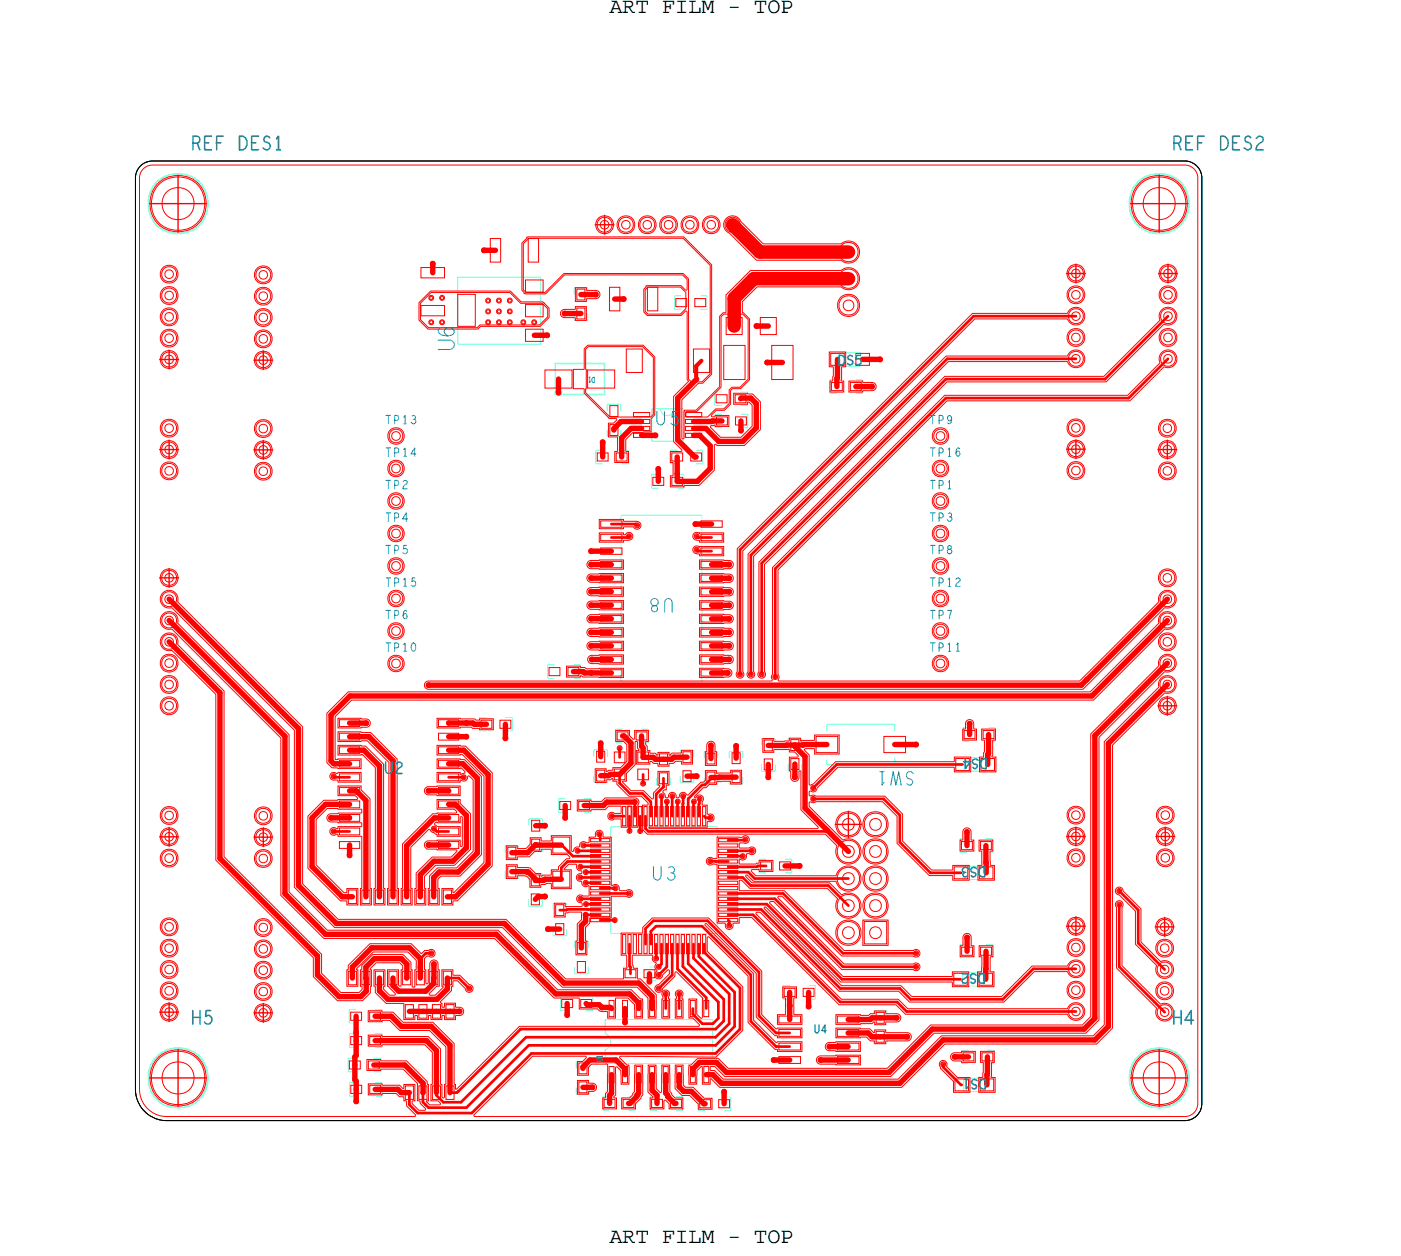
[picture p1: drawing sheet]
<svg xmlns="http://www.w3.org/2000/svg" width="131mm" height="118mm" viewBox="0 0 131 118" stroke-linecap="round" stroke-linejoin="round" font-family="sans-serif">
<defs><g id="words">
<text font-size="2.6" fill="#0097b7" x="42.6" y="32.9" transform="rotate(-90 42.6 32.9)">U6</text>
<g font-size="2.2" fill="#0097b7">
<text x="17.9" y="14">REF DES1</text>
<text x="109.9" y="14">REF DES2</text>
<text x="61.5" y="39.9">U5</text>
<text x="63.2" y="56.1" transform="rotate(-180 63.2 56.1)">U8</text>
<text x="85.8" y="72.4" transform="rotate(-180 85.8 72.4)">SW1</text>
<text x="61.2" y="82.5">U3</text>
<text x="17.9" y="96">H5</text>
<text x="109.9" y="96">H4</text>
</g>
<g font-size="2.1">
<text x="57.2" y="1.2">ART FILM - TOP</text>
<text x="57.2" y="116.6">ART FILM - TOP</text>
</g>
<text font-size="1.8" fill="#0097b7" x="36" y="72.5">U2</text>
<g font-size="1.5" fill="#0097b7">
<text x="78.6" y="34.2">DS5</text>
<text x="92.6" y="71.2" transform="rotate(-180 92.6 71.2)">DS4</text>
<text x="92.4" y="81.3" transform="rotate(-180 92.4 81.3)">DS3</text>
<text x="92.4" y="91.3" transform="rotate(-180 92.4 91.3)">DS2</text>
<text x="92.5" y="101.2" transform="rotate(-180 92.5 101.2)">DS1</text>
</g>
<g font-size="1.3" fill="#0097b7">
<text x="36.1" y="39.7">TP13</text>
<text x="87.2" y="39.7">TP9</text>
<text x="36.1" y="45.8">TP2</text>
<text x="36.1" y="42.8">TP14</text>
<text x="87.2" y="42.8">TP16</text>
<text x="87.2" y="45.8">TP1</text>
<text x="36.1" y="51.9">TP5</text>
<text x="36.1" y="48.9">TP4</text>
<text x="87.2" y="51.9">TP8</text>
<text x="87.2" y="48.9">TP3</text>
<text x="36.1" y="58">TP6</text>
<text x="36.1" y="55">TP15</text>
<text x="87.2" y="58">TP7</text>
<text x="87.2" y="55">TP12</text>
<text x="36.1" y="61.1">TP10</text>
<text x="87.2" y="61.1">TP11</text>
<text x="76.3" y="96.9">U4</text>
</g>
<g font-size=".9" fill="#0097b7">
<text x="55.8" y="35.4" transform="rotate(-180 55.8 35.4)">D1</text>
<text x="56.5" y="99.6" transform="rotate(-90 56.5 99.6)">U1</text>
</g>
</g></defs>
<!-- layer: Board Outline -->
<path d="M12.7 16.7v85.5zM13.2 15.6l.4-.4 .6-.1h96.9a1.61 1.61 0 0 1 1.6 1.5v86.9a1.6 1.6 0 0 1-1.6 1.6h-95.6a2.94 2.94 0 0 1-2.8-2.9v-85.5l.1-.6zM14.2 15.1h96.9zM14.2 15.1a1.6 1.6 0 0 0-1.5 1.6M111.1 15.1a1.6 1.6 0 0 1 1.6 1.5M112.7 16.6v86.9zM12.7 102.2a2.94 2.94 0 0 0 2.8 2.9M15.5 105.1h95.6zM112.7 103.5a1.6 1.6 0 0 1-1.6 1.6" fill="none" stroke="#000" stroke-width=".09"/>
<!-- layer: Components -->
<g fill="none" stroke="#75ffd9" stroke-width=".09">
<path d="M42.9 26h7.8v6.3h-7.8zM53.8 30h1.3zM53.8 29.4v.6zM53.8 27v.6zM53.8 27h1.3zM55.1 29.4v.6zM55.1 27v.6zM56.9 37.9h1.3zM56.9 37.9v.7zM58.2 37.9v.7zM61.1 38.3v3.1zM63.3 27.7h.6z"/>
<path d="M63.3 29h.6zM63.3 27.7v1.3zM64.1 38.3v3.1zM65.7 29h.6zM65.7 27.7h.6zM66.3 27.7v1.3zM67 36.8h.7zM67 38h.7zM67 36.8v1.2zM67.1 38.8h.6zM67.1 38.8v1.3zM69.4 38h.7z"/>
<path d="M69.4 36.8h.7zM69.5 38.8h.6zM70.1 36.8v1.2zM70.1 38.8v1.3zM77.8 36.9h.7zM77.8 35.6v1.3zM77.8 35.6h.7zM80.3 36.9h.6zM80.3 35.6h.6zM80.9 35.6v1.3zM55.9 43.5h.6zM55.9 42.2v1.3z"/>
<path d="M55.9 42.2h.6zM56.9 41h1.3zM56.9 40.3v.7zM58.2 40.3v.7zM58.2 48.3v15.6zM58.2 48.3h7.6zM58.3 42.2h.6zM58.3 43.5h.6zM58.9 42.2v1.3zM61.1 44.5h.6zM61.1 45.8h.6zM61.1 44.5v1.3z"/>
<path d="M61.1 41.4h3zM62.9 43.5h.6zM62.9 42.2v1.3zM62.9 42.2h.6zM63.5 45.8h.6zM63.5 44.5h.6zM64.1 44.5v1.3zM65.3 42.2h.6zM65.3 43.5h.6zM65.8 48.3v15.6zM65.9 42.2v1.3zM67.1 40.1h.6z"/>
<path d="M69.5 40.1h.6zM45 68.6h.6zM45 67.3v1.3zM45 67.3h.6zM47.4 79.3v.7zM47.4 79.3h1.2zM47.4 68.6h.6zM47.4 67.3h.6zM48 67.3v1.3zM48.6 79.3v.7zM49.6 76.8h1.3zM49.6 76.8v.6z"/>
<path d="M49.6 79.9h1.3zM49.6 79.2v.7zM50.9 76.8v.6zM50.9 79.2v.7zM51.4 62.4h.6zM51.4 63.6h.6zM51.4 62.4v1.2zM52.4 76.2h.6zM52.4 74.9v1.3zM52.4 74.9h.6zM53.8 62.4h.6zM53.8 63.6h.6z"/>
<path d="M54.4 62.4v1.2zM54.8 74.9h.6zM54.8 76.2h.6zM55.4 74.9v1.3zM55.7 70.3h1.3zM55.7 70.3v.7zM55.7 73.4h1.3zM55.7 72.7v.7zM57 70.3v.7zM57 72.7v.7zM57.3 77.5v10zM57.3 77.5h10z"/>
<path d="M57.7 68.4h.7zM57.7 69.7h.7zM57.7 68.4v1.3zM58.2 63.9h7.6zM60.2 68.4h.6zM60.2 69.7h.6zM60.8 68.4v1.3zM61.6 70.6v.6zM61.6 73.6h1.3zM61.6 73v.6zM61.6 70.6h1.3zM62.9 70.6v.6z"/>
<path d="M62.9 73v.6zM63.8 70.4h1.3zM63.8 70.4v.6zM63.8 73.4h1.3zM63.8 72.8v.6zM65.1 70.4v.6zM65.1 72.8v.6zM66 70.5h1.3zM66 70.5v.6zM66 73.6h1.3zM66 72.9v.7zM67.3 77.5v10z"/>
<path d="M67.3 70.5v.6zM67.3 72.9v.7zM68.4 70.5h1.3zM68.4 70.5v.6zM68.4 73.5h1.3zM68.4 72.9v.6zM69.7 70.5v.6zM69.7 72.9v.6zM71.4 69.3v.6zM71.4 72.3h1.3zM71.4 71.7v.6zM71.4 69.3h1.3z"/>
<path d="M72.7 69.3v.6zM72.7 71.7v.6zM73.9 69.2v.7zM73.9 72.3h1.3zM73.9 71.7v.6zM73.9 69.2h1.3zM75.2 69.2v.7zM75.2 71.7v.6zM77.5 71.7h6.4zM77.5 67.9h6.4zM77.5 71.2v.5zM77.5 67.9v.7z"/>
<path d="M83.9 71.1v.6zM83.9 67.9v.7zM90 78.7h.7zM90 79.9h.7zM90 78.7v1.2zM90.3 69.5h.6zM90.3 68.3v1.2zM90.3 68.3h.6zM92.5 78.7h.6zM92.5 79.9h.6zM92.7 68.3h.6zM92.7 69.5h.6z"/>
<path d="M93.1 78.7v1.2zM93.3 68.3v1.2zM32.6 99.2v1.3zM32.6 99.2h.7zM32.8 94.7h.6zM32.8 95.9h.6zM32.8 94.7v1.2zM32.8 97h.6zM32.8 98.2h.6zM32.8 97v1.2zM35.1 99.2h.6zM35.2 94.7h.6z"/>
<path d="M35.2 95.9h.6zM35.2 97h.6zM35.2 98.2h.6zM35.7 99.2v1.3zM35.8 94.7v1.2zM35.8 97v1.2zM47.4 82.4h1.2zM47.4 81.7v.7zM48.6 81.7v.7zM49.6 81.9v.7zM49.6 85h1.2zM49.6 84.3v.7z"/>
<path d="M49.6 81.9h1.2zM50.8 81.9v.7zM50.8 84.3v.7zM51.9 84.7v.7zM51.9 87.8h1.2zM51.9 87.1v.7zM51.9 84.7h1.2zM52.6 93.5h.6zM52.6 94.8h.6zM52.6 93.5v1.3zM53.1 84.7v.7zM53.1 87.1v.7z"/>
<path d="M53.9 88.3h1.3zM53.9 88.3v.6zM53.9 91.3h1.3zM53.9 90.7v.6zM54 99.6v.6zM54 99.6h1.3zM55 94.8h.6zM55 93.5h.6zM55.2 88.3v.6zM55.2 90.7v.6zM55.3 99.6v.6zM55.6 93.5v1.3z"/>
<path d="M56.8 96.9a.81 .81 0 0 1 .5 .8 .81 .81 0 0 1-.5 .7M56.8 95.6v1.3zM56.8 99.7h10zM56.8 98.5v1.2zM56.8 95.6h10zM57.3 87.5h10zM58.5 92h.6zM58.5 90.7v1.3zM58.5 90.7h.6zM60.9 90.7h.6zM60.9 92h.6zM61.5 90.7v1.3z"/>
<path d="M66.8 95.6v4.1zM71.2 81.8h.6zM71.2 80.6v1.2zM71.2 80.6h.6zM73.4 92.4h.6zM73.4 93.7h.6zM73.4 92.4v1.3zM73.6 80.6h.6zM73.6 81.8h.6zM74.2 80.6v1.2zM75.8 92.4h.7zM75.8 93.7h.7z"/>
<path d="M76.5 92.4v1.3zM81.9 94.8h1.3zM81.9 94.8v.7zM81.9 97.9h1.3zM81.9 97.2v.7zM83.2 94.8v.7zM83.2 97.2v.7zM90 88.6h.7zM90 89.9h.7zM90 88.6v1.3zM90.2 99.8h.6zM90.2 98.5v1.3z"/>
<path d="M90.2 98.5h.6zM92.5 88.6h.6zM92.5 89.9h.6zM92.6 99.8h.6zM92.6 98.5h.6zM93.1 88.6v1.3zM93.2 98.5v1.3zM32.6 100.5h.7zM32.8 101.5h.6zM32.8 102.8h.6zM32.8 101.5v1.3zM35.1 100.5h.6z"/>
<path d="M35.2 101.5h.6zM35.2 102.8h.6zM35.8 101.5v1.3zM54 102.6h1.3zM54 102v.6zM55.3 102v.6zM56.5 102.9h.7zM56.5 104.1h.7zM56.5 102.9v1.2zM58.9 102.9h.7zM58.9 104.1h.7zM59.6 102.9v1.2z"/>
<path d="M61 104.1h.6zM61 102.9v1.2zM61 102.9h.6zM63.4 104.1h.6zM63.4 102.9h.6zM64 102.9v1.2zM65.5 102.9h.6zM65.5 104.2h.6zM65.5 102.9v1.3zM67.9 104.2h.6zM67.9 102.9h.6zM68.5 102.9v1.3z"/>
</g>
<g fill="none" stroke="#75ffd9" stroke-width=".15">
<path d="M52.1 37h4.6zM52.1 34.1v2.9zM52.1 34.1h4.6zM56.7 34.1v2.9z"/>
<circle cx="16.7" cy="19.1" r="2.82"/>
<circle cx="108.7" cy="19.1" r="2.82"/>
<circle cx="16.7" cy="101.1" r="2.82"/>
<circle cx="108.7" cy="101.1" r="2.82"/>
</g>
<!-- layer: Nets -->
<g fill="none" stroke="#f00" stroke-width=".09">
<path d="M13.4 15.9l.4-.3 .4-.1h97a1.22 1.22 0 0 1 1.1 1.1v87a1.21 1.21 0 0 1-1.2 1.1h-66.6v-.2l5.5-5.4h4.9l.1 .1-.4 .4h-.5v1.2h1.1v-.7l.3-.3h1.5v2.6l-.2 .2v.4h-.3v1h1.3v-1l-.3-.1 .2-.2 .1-2.6h.1l.3 .3v1.3h.8v-1.8h-.2l-.7-.7 .1-.1h8.9l2.6-2.5v-4l-3.4-3.4v-1.3h.1l3.7 3.6v4.4l2.6 2.5h.2v.2h2.3v-.9l-2.4 .1-2.1-2.1v-4.4l-4.6-4.5 .1-.2 4.7 4.7v4.1l1.8 1.7 .2 .1v.1h2.3v-.9h-2.3l-.1 .1-1.4-1.3v-4.1l-4.9-5h-5.3l-.9 .9-.1 .5h-2v2.1h.6v1.2h-.3l-.1 1h-5.4l-5.5-5.6h-15.8l-3.3-3.3v-14.7l-11.7-11.8a.84 .84 0 0 0-.8-1 .84 .84 0 0 0-.9 .9 .84 .84 0 0 0 1.1 .7l11.5 11.5v14.7l3.8 3.8h15.7l5.6 5.6h7l1.1 1v1.9h.7v-2.2l-1.4-1.5h-.3v-1h-.4l-.1-.3v-.9h1.8l.1 .1v.4l.3 .2-.1 .4 .2 .3-.2 .4 .1 .3 .2 .1h.2l.7-.8 .2 .1v.2l-1 1-.3 .2-.1 .3 .1 .2 .3 .1 .2-.1 .1-.3 1.2-1.1v-.4l.1-.1 2.5 2.6v1.7l-.1 .1-.5-.4v-1.4h-.7v1.8h.4l.6 .6-.1 .2h-16.8l-5.9 5.9-.1-.5h-.1v-3.8l-2-2h-2.8l-.9-1h-1l-.1-.1h-1.3v1h1.3l.1-.1h.6l1 .9h2.8l1.5 1.6v3.5h-.1v1.2l-.1 .1-.2-.1v-1.2h-.1v-3.3l-1.1-1.2h-4.3l-.1-.1h-1.3v1h1.3l.1-.1h3.9l.7 .7v3h-.1v1.5h.7l.2 .3v.1h-1l-.3-.3v-.1h.2v-1.5h-.1v-.3l-2-1.9h-2.4v-.1h-1.3v1h1.3v-.1h2.1l1.4 1.3-.1 1.6 .3 .1v.2l.5 .5v.1h-.6l-.7-.6 .1-.2 .2-.1v-1.5h-1v.4h-.1l-.3-.3h-1.6l-.1-.1h-1.3v1h1.3l.1-.1h1.3l.3 .3h.4v.3l.2 .1v.4l.9 .8v.2h-23.7a2.56 2.56 0 0 1-2.2-2.5v-85.5l.1-.5zM39.4 28.4l1-1h7.4l1 1h2.1l.5 .6v.7l-.8 .8h-5.6l-.2 .2h-4.6l-.8-.7zM39.5 28.6h2.2v1h-2.2zM39.5 25.1h2.2v1h-2.2zM40.3 27.8l.1-.1 .2 .1v.3l-.2 .1-.1-.1zM40.3 27.9l.1-.1 .2 .1v.1l-.2 .1-.1-.1zM40.4 27.3h7.5l1 1h2l.6 .6v.9l-.8 .8h-5.6l-.3 .3h-4.7l-.8-.9v-1.6zM40.4 24.6l.2-.1 .2 .1v.3l-.2 .1-.2-.1zM40.4 24.7l.2-.1 .1 .1v.1l-.1 .1-.2-.1zM41.3 27.8l.2-.1 .1 .1v.3l-.1 .1-.2-.1zM41.3 27.9l.2-.1 .1 .1v.1l-.1 .1-.2-.1zM42.9 27.6h1.7v3h-1.7z"/>
<path d="M45.2 23.3l.2-.1 .1 .1v.3l-.1 .1-.2-.1zM45.2 23.4l.2-.1 .1 .1v.1l-.1 .1-.2-.1zM45.6 29h.2h.1v.4h-.1h-.2zM45.6 28h.2h.1v.3l-.1 .1-.2-.1zM45.6 30.1l.2-.1 .1 .1v.3l-.1 .1-.2-.1zM45.6 29.1h.2h.1v.2l-.1 .1-.2-.1zM45.6 28.1l.2-.1 .1 .1v.2h-.1h-.2zM45.6 30.2l.2-.1 .1 .1v.1l-.1 .1-.2-.1zM46 22.4h.9v2.2h-.9zM46.6 28h.2h.2v.3l-.2 .1-.2-.1zM46.6 29h.2h.2v.4h-.2h-.2zM46.6 30.1l.2-.1 .2 .1v.3l-.2 .1-.2-.1z"/>
<path d="M46.7 28.1l.1-.1 .1 .1v.2h-.1h-.1zM46.7 29.1h.1h.1v.2l-.1 .1-.1-.1zM46.7 30.2l.1-.1 .1 .1v.1l-.1 .1-.1-.1zM47.6 28h.2h.2v.3l-.2 .1-.2-.1zM47.6 29h.2h.2v.4h-.2h-.2zM47.6 30.1l.2-.1 .2 .1v.3l-.2 .1-.2-.1zM47.7 28.1l.1-.1 .1 .1v.2h-.1h-.1zM47.7 29.1h.1h.1v.2l-.1 .1-.1-.1zM47.7 30.2l.1-.1 .1 .1v.1l-.1 .1-.1-.1zM48.9 30.1l.2-.1 .1 .1v.3l-.1 .1-.2-.1zM48.9 30.2l.2-.1 .1 .1v.1l-.1 .1-.2-.1zM49.1 22.9l.5-.6h14.5l2.5 2.6v10.1l-.8 .8h-1l-.2-.2v-9.4l-.5-.5h-11.2l-1.8 1.7h-1.8l-.2-.2z"/>
<path d="M49.3 28.6h1.6v1.1h-1.6zM49.3 30.9h1.6v1.1h-1.6zM49.3 26.3h1.6v1.1h-1.6zM49.4 22.2h14.7l2.6 2.6v10.3l-.8 .8h-.4l-1.6 1.6v3.6l.1 .1 .1-.1 .1-2.6h1.1l2.2-2.2v-6.6l.3-.4h.3v-1.6l2.3-2.3h8.5a1.03 1.03 0 0 1 1.4 0 1.03 1.03 0 0 1 0 1.5 1.03 1.03 0 0 1-1.4 0h-7.9l-1.4 1.4v1l.7 .6v5.7l-.9 .9h-.7l-.2 .1v1.3l-.6 .6h-.7l-.5 .5 .1 .1h.2l.1-.1h1.2v1h-1.2l-.1-.1h-.3l-.1 .1 1 1h1.9l1-1v-2l-.3-.3h-.1v.2h-1.3v-1h1.3h.5l.7 .8v2.6l-1.5 1.5h-2.6l-.2-.1v2.4l-1.4 1.4h-1.4v.2h-1.3v-1.1h.2v-1.2h-.2v-1.1h1l-.7-.9v-4.2l1.4-1.4-.2-.2v-6.3l-.1-.1-.4 .4h-3.2l-.3-.3v-2.2l.2-.3h.1h3.2l.5 .4v-.1v-.9l-.4-.4h-11.1l-1.7 1.8-2.1-.1-.2-.3v-4.4l.5-.5zM49.5 22.4h1v2.2h-1zM49.9 30.1l.2-.1 .2 .1v.3l-.2 .1-.2-.1zM50 30.2l.1-.1 .1 .1v.1l-.1 .1-.1-.1zM51.1 34.7h2.5v1.7h-2.5zM51.1 31.3l.2-.1 .2 .1v.3l-.2 .1-.2-.1zM51.2 31.4l.1-.1 .1 .1v.1l-.1 .1-.1-.1zM52.2 36.7l.2-.1 .1 .1v.3l-.1 .1-.2-.1zM52.2 36.8l.2-.1 .1 .1v.1l-.1 .1-.2-.1z"/>
<path d="M52.7 29.1l.2-.1h1l.1-.2h1v1.2h-1l-.1-.2h-1.1l-.2-.3zM52.8 29.2h.1h.2v.4h-.2h-.1zM52.8 29.3h.1h.2v.2l-.2 .1-.1-.1zM54 27h1v.2l1 .1 .2 .2v.3l-.3 .2h-.9v.3h-1zM54.1 28.9h.8v1h-.8zM54.1 27.1h.8v1h-.8zM55.1 34.7h2.5v1.7h-2.5zM55.1 32.4h5.2l1.1 1.1v5.4l-.3 .4v1.2l-1.8 .1-.6 .6v1.1h.2v1.1h-1.3v-1.1h.3v-1.3h-.8v-1.3a.81 .81 0 0 0 .7-.3v-.1l-.7-.1-2.3-2.3v-.4h-1v-1.9h1v-1.9zM55.2 32.5h5l1.1 1v5.4l-.3 .2h-3.8l-2.3-2.3 .1-.3-.1-3.7zM55.7 27.5l.2-.1 .1 .1v.3l-.1 .1-.2-.1zM55.7 27.6l.2-.1 .1 .1v.1l-.1 .1-.2-.1zM57.2 26.9h.9v2.3h-.9z"/>
<path d="M57.2 39.8h.7v1h-.7zM57.2 38h.7v1.1h-.7zM58.3 27.9l.2-.1 .2 .1v.3l-.2 .1-.2-.1zM58.4 28l.1-.1 .1 .1v.1l-.1 .1-.1-.1zM58.7 32.7h1.5v2.2h-1.5zM59.4 39.3h1.5v.4h-1.5zM59.4 38.7h1.5v.4h-1.5zM59.4 40h1.5v.4h-1.5zM60.5 27.2l.3-.3h3l.5 .5v1.6l-.5 .5h-3l-.3-.3zM60.7 26.9h1v2.3h-1zM63.4 28h1v.8h-1zM64.3 39.3h1.5v.4h-1.5z"/>
<path d="M64.3 40h1.5v.4h-1.5zM64.3 38.7h1.5v.4h-1.5zM65 32.7h1.5v2.2h-1.5zM65.2 28h1v.8h-1zM67.2 37h1v.8h-1zM67.2 39.1h1v.8h-1zM67.6 29.7l.3-.2h1.7l.6 .5v5.6l-.8 .7h-.8l-.2 .3v1.2l-.5 .6h-.8l-.8 .7h-2v-.5h1l2.3-2.3zM67.9 32.4h2v3.2h-2zM68.1 29.8h1.5v1.6h-1.5zM68.1 20.5a.83 .83 0 0 1 1.4 .3l2.1 2.1h7.3a1.03 1.03 0 0 1 1.4 0 1.03 1.03 0 0 1 0 1.5 1.03 1.03 0 0 1-1.4 0h-8l-2.5-2.5a.83 .83 0 0 1-.3-1.4zM68.9 37h1.1v.8h-1.1zM69 39.1h1v.8h-1z"/>
<path d="M70.8 30.4l.1-.1 .2 .1v.3l-.2 .1-.1-.1zM70.8 30.5l.1-.1 .2 .1v.2h-.2h-.1zM71.3 29.8h1.5v1.6h-1.5zM71.8 33.8h.1h.2v.4h-.2h-.1zM71.8 33.9l.1-.1 .2 .1v.2h-.2h-.1zM72.4 32.4h2v3.2h-2zM77.8 33h1.5v1.4h-.4v1.3h.2v1.1h-1.3v-1.1h.3v-1.3h-.3zM77.9 33.1h1.3v1.2h-1.3zM78 35.9h1v.7h-1zM79.6 35.7h1.3v.2h1l.2 .1 .1 .3-.1 .2-.3 .1h-.9v.2h-1.3zM79.7 35.9h1.1v.7h-1.1zM80.3 33.1h1.2v1.2h-1.2z"/>
<path d="M81.6 36.1l.2-.1 .1 .1v.3l-.1 .1-.2-.1zM81.6 36.2l.2-.1 .1 .1v.1l-.1 .1-.2-.1zM82.4 33.5h.1h.2v.4h-.2h-.1zM82.4 33.6h.1h.2v.2l-.2 .1-.1-.1zM88.6 35.3h14.9l5.3-5.3a.84 .84 0 0 1 .6-1.2 .84 .84 0 0 1 1 1 .84 .84 0 0 1-1.3 .6l-5.4 5.4h-14.9l-17.1 17.1v10.1l.1 .3-.2 .3-.4-.1-.1-.2 .1-.3v-10.3zM88.7 33.4h11.4a.83 .83 0 0 1 1.3-.3 .83 .83 0 0 1-.1 1.3 .83 .83 0 0 1-1.2-.5h-11.2l-18.2 18.3v10.8l.1 .3-.2 .3-.4-.1-.2-.2 .1-.3v-11zM15.3 59.6a.84 .84 0 0 1 1-.1 .84 .84 0 0 1 .4 1l4.3 4.3v15.6l9.2 9.1v1.8l1.8 1.8h1.7l.3-.3-.1-.3h-.1v-1.5l.1-.1v-.4l1-1h2.9l.7 .8v.6l.1 .1v1.5l.3 .1v-1.6l.1-.1v-.8l-.8-.8h-3.2l-1.6 1.6 .2 .1v1.5h-1.1v-1.5l.2-.1v-.4l2-2h3.9l.9 .9 .3-.3h.4l.2-.1 .2 .1 .2 .2v.2l-.2 .2-.2 .1-.4-.1-.2 .2v1l.1 .1 .1 1.2h.2v-1.2l.1-.1v-.5l.1-.3 .3-.1 .3 .2 .1 .2v.5l.1 .1v1.5h-.3l-.6 .7v.1h.5l.8-.7-.2-.1v-1.5h1.1v.5h.6l.9 .8 .3 .2 .1 .2-.1 .2-.2 .2h-.2l-1-1.1h-.4v.5h-.2v.4l-1 1 .1 .2 .1 .4 .2-.1v-.3h1v.4h.5l.2 .2 .1 .2-.2 .3-.6 .1v.3h-1l-.1-.4-.2 .1v.3h-1v-.4l-.2 .1v.3h-1.1v-.4l-.2 .1v.3h-1v-1.5h-1.7l-1-1v-.6h-.1v-1.5h1v1.5h-.1v.3l.5 .5h.5v-.1l-.5-.7h-.2v-1.5h1.1v1.4l.2 .1v-1.5l.2-.1v-.3l-.3-.3h-2.2l-.6 .6 .1 .1v1.5h-.1v.6l-.7 .8h-2.4l-2.2-2.3v-1.8l-9.2-9.1v-15.6l-4.1-4.1a.83 .83 0 0 1-1-.4 .83 .83 0 0 1 .2-1zM15.3 57.6a.85 .85 0 0 1 1-.1 .85 .85 0 0 1 .4 1l10.4 10.4v14.8l3.6 3.5h16l5.6 5.6h6.9l.9 .9h.2v1.8h-.8v-1.3l-.6-.6h-1.2v1.9h-.7v-.6h-.7l-.3-.3h-1.7v-1h-2.3l-5.6-5.6h-16l-4.1-4v-14.8l-10.2-10.2a.83 .83 0 0 1-1-.4 .83 .83 0 0 1 .2-1zM55.1 52.7l.3-.1 .8-.1h2.3v.9l-3.2-.1-.2-.2zM55.1 54l.3-.2h.8h2.3v.9l-3.2-.1-.2-.3zM55.1 55.2l.3-.1h.8h2.3v.8h-3.2l-.2-.3zM55.1 56.5l.3-.1 .8-.1h2.3v.9l-3.2-.1-.2-.2z"/>
<path d="M55.1 57.8l.3-.1 .8-.1h2.3v.9l-3.2-.1-.2-.3zM55.1 59l.3-.1h.8h2.3v.8h-3.2l-.2-.3zM55.3 51.5h.1h.2v.3l-.2 .1-.1-.1zM55.3 52.8l.1-.1 .2 .1v.3l-.2 .1-.1-.1zM55.3 59.2l.1-.1 .2 .1v.3h-.2h-.1zM55.3 54.1l.1-.1 .2 .1v.3l-.2 .1-.1-.1zM55.3 57.9l.1-.1 .2 .1v.3l-.2 .1-.1-.1zM55.3 56.6l.1-.1 .2 .1v.3l-.2 .1-.1-.1zM55.3 55.3h.1h.2v.3l-.2 .1-.1-.1zM55.3 51.6l.1-.1 .2 .1v.2h-.2h-.1zM55.3 52.9l.1-.1 .2 .1v.1l-.2 .1-.1-.1zM55.3 59.2h.1h.2v.2l-.2 .1-.1-.1z"/>
<path d="M55.3 54.1h.1h.2v.2l-.2 .1-.1-.1zM55.3 58l.1-.1 .2 .1v.1l-.2 .1-.1-.1zM55.3 56.7l.1-.1 .2 .1v.1l-.2 .1-.1-.1zM55.3 55.4l.1-.1 .2 .1v.2h-.2h-.1zM56 42.5h1v.7h-1zM56.2 48.7h2.3v.2h1.2l.3 .1 .1 .3-.1 .2-.2 .1h-.2l-.2-.2h-.9v.2h-2.3zM56.2 50h2.3v.1l.1 .1 .2-.2 .2-.1 .3 .2v.2l-.1 .3-.7 .1v.1h-2.3zM56.3 48.9h2v.6h-2zM56.3 50.1h2v.6h-2zM56.3 51.4h2v.6h-2zM56.3 52.7h2v.6h-2zM56.3 59h2v.6h-2z"/>
<path d="M56.3 53.9h2v.6h-2zM56.3 57.7h2v.6h-2zM56.3 56.5h2v.6h-2zM56.3 55.2h2v.6h-2zM56.3 41.3l.2-.1 .2 .1v.3l-.2 .1-.2-.1zM56.4 41.4l.1-.1 .1 .1v.1l-.1 .1-.1-.1zM57.8 42.5h1v.7h-1zM58.8 50.1h.2h.2v.3l-.2 .1-.2-.1zM58.8 50.2l.2-.1 .1 .1v.2h-.1h-.2zM59.4 40.6h1.5v.4h-1.5zM59.6 49.1l.1-.1 .2 .1v.3l-.2 .1-.1-.1zM59.6 49.2l.1-.1 .2 .1v.1l-.2 .1-.1-.1z"/>
<path d="M61.2 44.8h1v.7h-1zM61.3 40.7l.2-.1 .1 .1v.3l-.1 .1-.2-.1zM61.3 40.8l.2-.1 .1 .1v.1l-.1 .1-.2-.1zM61.6 43.8h.1h.2v.3l-.2 .1-.1-.1zM61.6 43.9l.1-.1 .2 .1v.2h-.2h-.1zM63 42.5h1v.7h-1zM63 44.8h1v.7h-1zM64.3 40.6h1.5v.4h-1.5zM64.8 42.5h1v.7h-1zM65 49l.2-.1 .2 .1v.3l-.2 .1-.2-.1zM65.1 50l.2-.1 .3 .1h2.3v.8h-2.3v-.1l-.4-.1-.2-.1v-.2zM65.1 51.3l.2-.1 .3 .1h2.3v.8h-2.3v-.1l-.4-.1-.2-.1v-.3z"/>
<path d="M65.1 49.1l.1-.1 .1 .1v.1l-.1 .1-.1-.1zM65.2 50.1h.1h.2v.3l-.2 .1-.1-.1zM65.2 51.4l.1-.1 .2 .1v.3l-.2 .1-.1-.1zM65.2 50.2l.1-.1 .2 .1v.2h-.2h-.1zM65.2 51.5l.1-.1 .2 .1v.1l-.2 .1-.1-.1zM65.6 52.5l2.8 .1 .3 .1 .1 .3-.1 .2-.3 .1-2.8 .1zM65.6 53.8h2.8l.3 .2 .1 .3-.1 .2-.3 .1-2.8 .1zM65.6 55.1h2.8l.3 .2 .1 .3-.1 .2-.3 .1h-2.8zM65.6 56.3l2.8 .1 .3 .1 .1 .3-.1 .2-.3 .2h-2.8zM65.6 57.6l2.8 .1 .3 .1 .1 .3-.1 .2-.3 .1-2.8 .1zM65.6 58.9h2.8l.3 .2 .1 .3-.1 .2-.3 .1h-2.8zM65.7 50.1h2v.6h-2z"/>
<path d="M65.7 51.4h2v.6h-2zM65.7 48.9h2v.6h-2zM65.7 53.9h2v.6h-2zM65.7 59h2v.6h-2zM65.7 52.7h2v.6h-2zM65.7 57.7h2v.6h-2zM65.7 56.5h2v.6h-2zM65.7 55.2h2v.6h-2zM68.2 54.1l.2-.1 .1 .1v.3l-.1 .1-.2-.1zM68.2 59.2l.2-.1 .1 .1v.3h-.1h-.2zM68.2 52.8l.2-.1 .1 .1v.3l-.1 .1-.2-.1zM68.2 57.9l.2-.1 .1 .1v.3l-.1 .1-.2-.1z"/>
<path d="M68.2 56.6l.2-.1 .1 .1v.3l-.1 .1-.2-.1zM68.2 55.3h.2h.1v.4h-.1h-.2zM68.2 54.2l.2-.1 .1 .1v.1l-.1 .1-.2-.1zM68.2 59.2h.2h.1v.2l-.1 .1-.2-.1zM68.2 52.9l.2-.1 .1 .1v.1l-.1 .1-.2-.1zM68.2 58l.2-.1 .1 .1v.1l-.1 .1-.2-.1zM68.2 56.7l.2-.1 .1 .1v.1l-.1 .1-.2-.1zM68.2 55.4h.2h.1v.2l-.1 .1-.2-.1zM69.1 51.5l22.1-22.1h8.9a.83 .83 0 0 1 1.3-.3 .83 .83 0 0 1-.1 1.3 .83 .83 0 0 1-1.2-.5h-8.7l-21.7 21.8v11.3l.1 .2-.1 .3-.3 .1-.3-.1-.1-.2 .1-.3zM69.3 40.2h.2h.2v.3l-.2 .1-.2-.1zM69.3 40.3l.2-.1 .1 .1v.2h-.1h-.2zM30.7 66.9l2-2h69.5l6.5-6.5a.83 .83 0 0 1 .7-1 .83 .83 0 0 1 .9 .9 .83 .83 0 0 1-1.1 .7l-6.7 6.7h-69.5l-1.6 1.5v4h2.5v.9l-2.8-.1-.4-.5z"/>
<path d="M30.9 76.5h.1h.2v.4h-.2h-.1zM30.9 76.6h.1h.2v.2l-.2 .1-.1-.1zM31 72.5l.3-.1 .3 .2 .1-.2h2.2v1h-2.2v-.2h-.5l-.2-.2-.1-.2zM31.1 72.6h.2h.2v.4h-.2h-.2zM31.1 77.8l.2-.1 .2 .1v.3l-.2 .1-.2-.1zM31.2 72.7h.1h.1v.2l-.1 .1-.1-.1zM31.2 77.9l.1-.1 .1 .1v.1l-.1 .1-.1-.1zM31.7 67.4h2.2h.5l.3 .2v.3l-.2 .3h-.6v.1h-2.2zM31.7 68.6l3.1 .1 2.4 2.5v12.1h.2v1.6h-1.1v-1.6h.2v-11.8l-2.1-2h-2.7zM31.7 73.7h2.2v.4l.8 .8v8.4h.1v1.6h-1v-1.6h.1v-4.8l-2.2-.1v-.2l-.5 .1-.3-.3 .1-.2 .2-.2 .4 .1 .1-.2h2.2v-.3l-2.9-.1-.2-.1-.1-.3v-.2l.3-.2h2.9v-.4l-3.2-.1-1.1 1.1v4.2l2.7 2.6h.2v-.4h1.1v1.6h-1.1v-.4h-.6l-3-3.1v-4.9l1.5-1.4 3-.1 .1-.1-.2-.3h-1.6zM31.7 69.9l2.6 .1 1.7 1.7v11.6h.1v1.6h-1v-1.6h.1v-11.3l-1.2-1.3-.1 .1h-2.2zM31.8 68.8h1.9v.6h-1.9z"/>
<path d="M31.8 70h1.9v.7h-1.9zM31.8 73.9h1.9v.6h-1.9zM31.8 75.1h1.9v.7h-1.9zM31.8 71.3h1.9v.7h-1.9zM31.8 72.6h1.9v.6h-1.9zM31.8 76.4h1.9v.6h-1.9zM31.8 77.7h1.9v.6h-1.9zM31.8 67.5h1.9v.6h-1.9zM31.8 78.9h1.9v.7h-1.9zM34.2 67.7l.1-.1 .2 .1v.3l-.2 .1-.1-.1zM34.2 67.7h.1h.2v.2l-.2 .1-.1-.1zM39.9 73.9l.2-.1 .9-.1h2.2v.9l-3.1-.1-.3-.2z"/>
<path d="M39.9 64l.3-.1h32.2v-.1l-.1-.3 .1-.3v-10l16.2-16.1h17.1l3.1-3.1a.84 .84 0 0 1 .7-1.2 .84 .84 0 0 1 .9 1 .84 .84 0 0 1-1.3 .6l-3.2 3.2h-17.1l-15.8 15.8v9.8l.1 .3-.1 .3 .1 .1h28.1l7.5-7.5a.83 .83 0 0 1 .7-1 .83 .83 0 0 1 .9 .9 .83 .83 0 0 1-1.1 .7l-7.6 7.6h-61.4h-.2l-.2-.2v-.2zM40 64.1l.2-.1 .2 .1v.3l-.2 .1-.2-.1zM40 74l.2-.1 .2 .1v.3l-.2 .1-.2-.1zM40 79.1l.2-.1 .2 .1v.3l-.2 .1-.2-.1zM40 64.2l.2-.1 .1 .1v.1l-.1 .1-.2-.1zM40 74.1l.2-.1 .1 .1v.1l-.1 .1-.2-.1zM40 79.2l.2-.1 .1 .1v.1l-.1 .1-.2-.1zM40.5 77.6l.2-.1 .2 .1v.3l-.2 .1-.2-.1zM40.6 77.6h.1h.1v.2l-.1 .1-.1-.1zM41 75h2.2v.3l.9 1v3.4l-1.5 1.5h-1.8l-1 1v1.1h.1v1.6h-1v-1.6h.1v-1.4l1.5-1.5h1.8l.5-.6-.1-.1-2.7-.1-.2-.3 .1-.3 .2-.1h.8l.1-.1h2.2v.5l.1 .1 .1-.1-.1-2.7-.1 .1v.5h-2.2l-.1-.1-.1 .2 .2 .2h2.2v.9h-2.2v-.1l-.5-.3-.3-.2-1.7 1.7v3.8h.1v1.6h-1v-1.6h.1v-4.2l2.9-2.8h2.1l.1-.1-.2-.3h-1.6zM41 69.9l2.6 .1 2.6 2.5v8.7l-3.3 3.3h-.4v.4h-1.1v-1.6h1.1v.4h.1l2.8-2.8v-8.1l-2.1-2.1-.1 .1h-2.2zM41 71.2h2.6l1.5 1.6v7.4l-2 2h-1.8l-.2 .3v.8h.1v1.6h-1v-1.6h.1v-1.2l.7-.7h1.8l1.6-1.6v-6.7l-.5-.3-.2 .4-.2 .1-.3-.1v.2h-2.2v-1h2.2v.2l.4-.2-.4-.4v.1h-2.2z"/>
<path d="M41 67.4h3.5l.1 .1h.3l.1-.1h1.3v1h-1.3l-.1-.1h-.6l-.1-.1-3.2 .1zM41.1 71.3h1.9v.7h-1.9zM41.1 70h1.9v.7h-1.9zM41.1 75.1h1.9v.7h-1.9zM41.1 76.4h1.9v.6h-1.9zM41.1 72.6h1.9v.6h-1.9zM41.1 73.9h1.9v.6h-1.9zM41.1 77.7h1.9v.6h-1.9zM41.1 78.9h1.9v.7h-1.9zM41.1 67.5h1.9v.6h-1.9zM41.1 68.8h1.9v.6h-1.9zM43.3 72.7h.2h.2v.4h-.2h-.2z"/>
<path d="M43.4 72.8l.1-.1 .1 .1v.2h-.1h-.1zM43.6 68.9h.1h.2v.3l-.2 .1-.1-.1zM43.6 67.7l.1-.1 .2 .1v.3h-.2h-.1zM43.6 69l.1-.1 .2 .1v.2h-.2h-.1zM43.6 67.7h.1h.2v.2l-.2 .1-.1-.1zM45.1 67.5h1v.8h-1zM46.9 67.5h1v.8h-1zM47.2 69.1l.2-.1 .2 .1v.3l-.2 .1-.2-.1zM47.3 69.2l.1-.1 .1 .1v.1l-.1 .1-.1-.1zM47.5 79.3h1v.3h.8l.4-.4v-.6h1l.1 .3h.8l.1-.5h1.9v1.4l.1 .1 .2-.4 .4-.1 .1-.3 .1-.1h.7v-.5h.6l.1-.4 .2-.2h.2l.2 .1 .1 .5h.7v4.5h.6l.1 .2 .1 .3h1l.2 .1v.3l-.1 .2-.2 .1-.3-.1h-1.4v2h-2v.5l-.4 .4v1.2l.1 .1v1.3h-1v-1.3l.1-.1v-1.6l.4-.3v-.7l-1.2-.1-.3 .1v.4h-1v-1.3h1v.3h1.5l.1-.1v-.2l-.3-.1-.2-.2v-.3l.3-.2 .3 .1h.5v-.9l-.3 .1-.2-.1-.1-.1-.1-.3-.3-.1-.1-.2v-.3l.4-.2v-.2l-.4-.2v-.4h-.1h-.7l-.4 .4v.1h.7v1.7h-1.9l-.1-.5-.9 .2v.2h-1v-.7l-.3-.3-.8-.1-.1 .3h-1v-1.3h1v.3h1.2l.5 .5h.5v.3h.1l.1-.1h.8v-.5h.6l.1-.3 .7-.8h.3v-.1l-.2-.3h-1.5v-.4l-.9-.1-.1 .3h-.6l-.5 .5h-1l-.1 .2h-1zM47.6 79.5h.8v1h-.8zM49.9 78.7h.7v1h-.7z"/>
<path d="M49.9 76.9h.7v1h-.7zM50.9 77.3l.2-.1 .2 .1v.3l-.2 .1-.2-.1zM51 77.4l.1-.1 .1 .1v.1l-.1 .1-.1-.1zM51.5 62.6h1v.8h-1zM51.8 78.5h1.6v1.5h-1.6zM52.5 75.2h1v.7h-1zM52.8 76.5h.2h.2v.4h-.2h-.2zM52.9 76.6h.1h.1v.2l-.1 .1-.1-.1zM53.1 62.5h1.3v.1h.4l.2 .1h3.5v.8h-3.9l-.1-.1h-.1v.1h-1.3zM53.3 62.6h1v.8h-1zM54 79.6h.2h.1v.4h-.1h-.2zM54 79.7l.2-.1 .1 .1v.2h-.1h-.2z"/>
<path d="M54.1 75h1.3l.1 .2h.9l.3-.4 3 .1 .2 .3-.1 .3v2.1h-.6v-2l-.4 .1v1.9h-.6v-.8h-.6l-.3 .1-.2-.1-.1-.3 .1-.2 .2-.1 .3 .1h.6v-.7h-1.1l-.4 .3h-1.2l-.1 .2h-1.3zM54.3 75.2h1v.7h-1zM54.5 79.1h.2h.2v.4h-.2h-.2zM54.6 79.2l.1-.1 .1 .1v.2h-.1h-.1zM55.1 60.3l.3-.1 .8-.1h2.3v.9h-3.2l-.2-.3zM55.2 61.6l.2-.1 .8-.1h2.3v.9l-3.1-.1-.3-.2zM55.3 63l.1-.1 .2 .1v.3h-.2h-.1zM55.3 60.4l.1-.1 .2 .1v.3l-.2 .1-.1-.1zM55.3 63h.1h.2v.2l-.2 .1-.1-.1zM55.3 60.5l.1-.1 .2 .1v.1l-.2 .1-.1-.1zM55.3 61.7l.2-.1 .2 .1v.3l-.2 .1-.2-.1zM55.4 61.8l.1-.1 .1 .1v.1l-.1 .1-.1-.1z"/>
<path d="M55.4 78.6h1.8v.3h-1.8zM55.4 79.6h1.8v.3h-1.8zM55.4 79.1h1.8v.3h-1.8zM55.9 70.5h.8v1h-.8zM55.9 72.2h.8v1.1h-.8zM56 78.1l.2-.1 .2 .1v.3l-.2 .1-.2-.1zM56.1 78.2l.1-.1 .1 .1v.1l-.1 .1-.1-.1zM56.2 69.5h.1h.2v.4h-.2h-.1zM56.2 69.6h.1h.2v.2l-.2 .1-.1-.1zM56.3 62.8h2v.6h-2zM56.3 61.6h2v.6h-2zM56.3 60.3h2v.6h-2z"/>
<path d="M57.2 76.4l.2-.1 .1 .1v.3l-.1 .1-.2-.1zM57.2 76.5l.2-.1 .1 .1v.1l-.1 .1-.2-.1zM57.6 70.5h1v1h-1zM57.6 72.1h1v1h-1zM57.7 68.5h1.3v.5l.4 .3 .1-.1v-.7h1.3v1l-.3 .1v.2l.2 .2v.4h.2l.1 .2h.4l.2 .2h.1v-.2h1v.2h.1l.2-.2h.9v-.2h1v1.3h-1v-.3h-.6l-.2 .2h-.3l-.1 .3h-1v-.3h-.4l-.2-.2h-.2v.3h-1.2v-1.3h.2v-.1l-.1-.1v-.6h-.2v2.1l-.9 .8v.8h-.3l.8 .9h1.2l.7 .7h.2v-.5l.6-.6-.2-.2v-1.3h1v1.3l-.2 .1v.4h-.2l-.1 .2 .1 .2 .1 .3h.2l.2-.4 .2-.1 .3 .1 .1 .4h.2l.2-.3 .2-.2h.2l.3 .3 1.2-1.2h.3l.1-.2v-.9h1.1v.2h.1h1.2v-.3h1v1.3h-1v-.2h-1.3v.3h-.7l-.3 .3h-.3l-.8 .8 .1 .1 .3-.2 .4 .1 .1 .2-.2 .3v.3h.5v.8l.4 .1 .2 .2v.2l-.1 .2-.5 .1v.5h-5.4v.1h15.8v-.2l-1.6-1.5v-3.7h-.2v.7l-.1 .2-.4 .1-.2-.3-.1-.7h-.1v-1.3h.8v-.1l-.3-.4h-.5v-.2h-1.4v.3h-1.1v-1.3h1.1v.2h1.4v-.3h1.1v.3l1.2-.1 .1-.5h2.3v1.8h-2.3v-.5h-.9l-.1 .1 .5 .5v2.7l.1 .1 .2-.1 2.2-2.1h11l.1-.4h1.5v1.4h-1.5l-.1-.4h-10.8l-2 1.9-.1 .3-.3 .1-.2-.1-.1 .1v.3l.1 .1 .3-.1 .2 .1h6.5l1.6 1.6v2.6l2.8 2.7h1.9v-.4h1.6v1.4h-1.6v-.5h-2.2l-3-3v-2.5l-1.4-1.4h-6.2l-.3 .1-.3-.1v.4l3.2 3.2a1.18 1.18 0 0 1 1.6 1 1.18 1.18 0 0 1-1.4 1.2 1.18 1.18 0 0 1-.8-1.7l-1.1-1.1h-16.7l-.4-.4-.1-2.3h.5l.1-.2-.7-.6h-1.1l-1.2-1.1v-.3h-.3l-.1-.3-.1 .1h-.4l-.1 .3h-1v-1.3h1v.2l.1 .1 .2-.2h.3l.1-.2h.7l.6-.6v-1.6l-.3-.3h-.8zM57.9 68.6h1v.8h-1zM57.9 70l.2-.1 .2 .1v.3l-.2 .1-.2-.1zM58 70.1l.1-.1 .1 .1v.1l-.1 .1-.1-.1zM58.4 75.6h.3v1.8h-.3zM58.9 77.8l.1-.1 .2 .1v.3l-.2 .1-.1-.1zM58.9 75.6h.3v1.8h-.3zM58.9 77.9l.1-.1 .2 .1v.1l-.2 .1-.1-.1z"/>
<path d="M59.4 75.1l.1-.1 .2 .1v.3l-.2 .1-.1-.1zM59.4 75.6h.3v1.8h-.3zM59.4 75.2l.1-.1 .2 .1v.1l-.2 .1-.1-.1zM59.6 68.6h1.1v.8h-1.1zM59.8 70.5h1v1h-1zM59.8 72.1h1v1h-1zM59.9 77.8l.1-.1 .2 .1v.3l-.2 .1-.1-.1zM59.9 75.6h.3v1.8h-.3zM59.9 77.9l.1-.1 .2 .1v.1l-.2 .1-.1-.1zM60.1 73.3h.2h.2v.4h-.2h-.2zM60.2 73.4l.1-.1 .1 .1v.2h-.1h-.1zM60.4 75.6h.3v1.8h-.3z"/>
<path d="M60.9 75.6h.3v1.8h-.3zM61.4 75.6h.3v1.8h-.3zM61.8 70.7h.8v1h-.8zM61.8 72.5h.8v1h-.8zM61.9 74.5l.1-.1 .2 .1v.3l-.2 .1-.1-.1zM61.9 75.6h.3v1.8h-.3zM61.9 74.6l.1-.1 .2 .1v.1l-.2 .1-.1-.1zM62.4 75h.1h.2v.3l-.2 .1-.1-.1zM62.4 75.6h.3v1.8h-.3zM62.4 75.1l.1-.1 .2 .1v.2h-.2h-.1zM62.9 74.5l.1-.1 .2 .1v.3l-.2 .1-.1-.1zM62.9 75.6h.3v1.8h-.3z"/>
<path d="M62.9 74.6l.1-.1 .2 .1v.1l-.2 .1-.1-.1zM63.4 75h.2h.1v.3l-.1 .1-.2-.1zM63.4 75.6h.3v1.8h-.3zM63.4 75.1l.2-.1 .1 .1v.2h-.1h-.2zM63.9 75.6h.3v1.8h-.3zM63.9 74.5l.2-.1 .1 .1v.3l-.1 .1-.2-.1zM63.9 74.6l.2-.1 .1 .1v.1l-.1 .1-.2-.1zM64 70.5h.8v1h-.8zM64 72.3h.8v1h-.8zM64.4 75.6h.3v1.8h-.3zM64.9 75.6h.3v1.8h-.3zM64.9 75h.2h.1v.3l-.1 .1-.2-.1z"/>
<path d="M64.9 75.1l.2-.1 .1 .1v.2h-.1h-.2zM65.2 72.6h.1h.2v.4h-.2h-.1zM65.2 72.7l.1-.1 .2 .1v.2h-.2h-.1zM65.4 75.6h.3v1.8h-.3zM65.4 74.8l.2-.1 .2 .1v.3h-.2h-.2zM65.5 74.8h.1h.1v.2l-.1 .1-.1-.1zM65.6 60.1l2.8 .1 .3 .1 .1 .3-.1 .2-.3 .2h-2.8zM65.6 61.4l2.8 .1 .3 .1 .1 .3-.1 .2-.3 .1-2.8 .1zM65.6 62.7h2.7l.3 .2v.3l-.1 .2-.2 .1h-2.7zM65.7 61.6h2v.6h-2zM65.7 60.3h2v.6h-2zM65.7 62.8h2v.6h-2z"/>
<path d="M65.9 75.6h.3v1.8h-.3zM66.3 70.6h.7v1.1h-.7zM66.3 72.4h.7v1h-.7zM66.4 69.6l.3-.1 .3 .3v.7h.2v1.3h-1.1v-1.3h.2v-.6zM66.4 76.5h.2h.2v.4h-.2h-.2zM66.5 76.6h.1h.1v.2l-.1 .1-.1-.1zM66.5 69.8l.2-.1 .1 .1v.3h-.1h-.2zM66.5 69.8h.2h.1v.2l-.1 .1-.2-.1zM67.2 78.5h2.4l.3-.1 .3 .1 .1 .2-.1 .3-.3 .1h-.6v.4h.9l.4-.1 .2 .2v.3l-.2 .2h-.6v.4l-.2 .1h-.5v.4h1.6l.3-.1v-.2h1.3v1h-1.3l-.1-.2-.6 .1v.1l.4 .4h7.5a1.18 1.18 0 0 1 1.9-.6 1.18 1.18 0 0 1-.2 2 1.18 1.18 0 0 1-1.7-.8h-7.7l-.6-.6-.2 .1 .6 .6h7.3l1.1 1.1a1.19 1.19 0 0 1 1.8 .9 1.19 1.19 0 0 1-1.5 1.3 1.19 1.19 0 0 1-.7-1.8l-.9-1h-7.3l-.8-.7h-.2l.1 .9h4.1l5.7 5.6h6.4l.3-.1 .2 .1 .1 .2v.3l-.3 .2-.3-.1h-6.7l-5.6-5.6h-.3v.1l6.2 6.2h6.4l.3-.1 .3 .1 .1 .3-.1 .2-.3 .1-.3-.1h-6.7l-6.3-6.3h-.4v.1l6.9 6.9h10.2v-.5h1.5v1.4h-1.5v-.4h-10.5l-7-7h-.1v.1l7.2 7.2h5.6l1 1.1h8.4l2.9-2.9h3.3a.83 .83 0 0 1 1.3-.3 .83 .83 0 0 1-.1 1.3 .83 .83 0 0 1-1.2-.5h-3.1l-2.9 2.9h-8.8l-1-1h-5.6l-7.4-7.4h-.3h-.1l8 8.1h5.3l.9 .9h15a.83 .83 0 0 1 1.3-.3 .83 .83 0 0 1-.1 1.3 .83 .83 0 0 1-1.2-.5h-15.2l-.9-.9h-5.3l-8.2-8.1h-1.2v.5h-.5l-.1 .4-.3 .2-.3-.2-.1-.4h-.8v-5.5l-.3-.1-.4 .1-.2-.1-.1-.2 .1-.2 .2-.2 .7 .1zM67.4 78.6h1.8v.3h-1.8zM67.4 79.6h1.8v.3h-1.8zM67.4 79.1h1.8v.3h-1.8z"/>
<path d="M68.1 63l.1-.1 .2 .1v.3h-.2h-.1zM68.1 63h.1h.2v.2l-.2 .1-.1-.1zM68.2 61.7l.2-.1 .1 .1v.3l-.1 .1-.2-.1zM68.2 60.4l.2-.1 .1 .1v.3l-.1 .1-.2-.1zM68.2 61.8l.2-.1 .1 .1v.1l-.1 .1-.2-.1zM68.2 60.5l.2-.1 .1 .1v.1l-.1 .1-.2-.1zM68.6 70.6h.8v1h-.8zM68.6 72.4h.8v1h-.8zM68.9 69.8l.1-.1 .2 .1v.3l-.2 .1-.1-.1zM68.9 69.9l.1-.1 .2 .1v.1l-.2 .1-.1-.1zM69.2 63.1l.2-.1 .2 .1v.3l-.2 .1-.2-.1zM69.3 63.2l.1-.1 .1 .1v.1l-.1 .1-.1-.1z"/>
<path d="M69.7 78.6l.2-.1 .2 .1v.3l-.2 .1-.2-.1zM69.8 78.7l.1-.1 .1 .1v.1l-.1 .1-.1-.1zM70.2 63.1l.2-.1 .2 .1v.3l-.2 .1-.2-.1zM70.3 63.2l.1-.1 .1 .1v.1l-.1 .1-.1-.1zM70.3 79.6h.2h.2v.4h-.2h-.2zM70.4 79.7l.1-.1 .1 .1v.2h-.1h-.1zM71.3 63.1l.1-.1 .2 .1v.3l-.2 .1-.1-.1zM71.3 63.2l.1-.1 .2 .1v.1l-.2 .1-.1-.1zM71.7 69.4h.7v1h-.7zM71.7 71.2h.7v1h-.7zM71.9 72.7h.1h.2v.4h-.2h-.1zM71.9 72.8l.1-.1 .2 .1v.2h-.2h-.1z"/>
<path d="M72.5 63.3h.2h.2v.4h-.2h-.2zM72.6 63.4l.1-.1 .1 .1v.2h-.1h-.1zM74.2 69.4h.7v1h-.7zM74.2 71.1h.7v1.1h-.7zM74.4 72.7h.1h.2v.4h-.2h-.1zM74.4 72.8l.1-.1 .2 .1v.2h-.2h-.1zM76.1 73.8l.2-.1 .1 .1v.3h-.1h-.2zM76.1 74.8l.2-.1 .1 .1v.3l-.1 .1-.2-.1zM76.1 73.8h.2h.1v.2l-.1 .1-.2-.1zM76.1 74.9l.2-.1 .1 .1v.1l-.1 .1-.2-.1zM76.5 69.1h2.1v1.5h-2.1zM82.9 69.1h2v1.5h-2z"/>
<path d="M85.7 69.7l.2-.1 .2 .1v.3l-.2 .1-.2-.1zM85.8 69.8l.1-.1 .1 .1v.1l-.1 .1-.1-.1zM89.6 71.1h1.3v1.2h-1.3zM90.2 78.9h1v.8h-1zM90.4 77.8l.3-.1 .3 .2 .1 .9h.2v1h-1.3v-1h.3v-.8zM90.4 68.5h1v.8h-1zM90.5 77.9l.2-.1 .1 .1v.3l-.1 .1-.2-.1zM90.5 78l.2-.1 .1 .1v.1l-.1 .1-.2-.1zM90.6 67.6l.4-.1 .3 .2v.6l.3 .1v1h-1.3v-1h.2v-.6zM90.7 67.7l.2-.1 .2 .1v.3l-.2 .1-.2-.1zM90.8 67.8l.1-.1 .2 .1v.1l-.2 .1-.1-.1zM91.8 78.8h1.3v1l-.3 .1v.8l.1 .5h.3v1.4h-1.5v-1.4l.4-.1v-1.2l-.3-.1z"/>
<path d="M91.9 78.9h1.1v.8h-1.1zM92 71.1h1.3v1.2h-1.3zM92.1 68.4h1.2v1l-.2 .1v1.3l-.1 .2h.4v1.4h-1.5v-1.4h.3v-.4l.1-.1v-1l-.2-.1zM92.2 68.5h1v.8h-1zM32.6 80.1l.2-.1 .2 .1v.3l-.2 .1-.2-.1zM32.6 80.2l.2-.1 .1 .1v.1l-.1 .1-.2-.1zM32.7 83.5h.7v1.2h-.7zM32.7 91.1h.7v1.3h-.7zM32.8 99.5h1v.8h-1zM32.9 94.9h1v.8h-1zM32.9 97.2h1v.8h-1zM33.9 83.5h.8v1.2h-.8z"/>
<path d="M33.9 91.1h.8v1.3h-.8zM34.5 99.5h1.1v.8h-1.1zM34.7 94.9h1v.8h-1zM34.7 97.2h1v.8h-1zM35.2 83.5h.8v1.2h-.8zM35.2 91.1h.8v1.3h-.8zM36.5 83.5h.7v1.2h-.7zM36.5 91.1h.7v1.3h-.7zM37.8 83.5h.7v1.2h-.7zM37.8 91.1h.7v1.3h-.7zM38 94.2h.8v1.3h-.8zM39 83.5h.8v1.2h-.8z"/>
<path d="M39 91.1h.8v1.3h-.8zM39.3 94.2h.7v1.3h-.7zM40.3 89.2h.1h.2v.4h-.2h-.1zM40.3 83.5h.8v1.2h-.8zM40.3 91.1h.8v1.3h-.8zM40.3 89.3h.1h.2v.2l-.2 .1-.1-.1zM40.5 90.3l.2-.1 .2 .1v.3l-.2 .1-.2-.1zM40.5 94.2h.8v1.3h-.8zM40.6 90.3h.1h.1v.2l-.1 .1-.1-.1zM41.6 83.5h.7v1.2h-.7zM41.6 91.1h.7v1.3h-.7zM41.8 94.2h.8v1.3h-.8z"/>
<path d="M42.9 94.7l.2-.1 .2 .1v.3l-.2 .1-.2-.1zM43 94.8l.1-.1 .1 .1v.1l-.1 .1-.1-.1zM43.8 92.5h.2h.2v.4h-.2h-.2zM43.9 92.6h.1h.1v.2l-.1 .1-.1-.1zM47.6 81.2h.8v1.1h-.8zM49.8 82.1h.8v1h-.8zM49.8 83.8h.8v1.1h-.8zM50.9 83.9l.2-.1 .2 .1v.3l-.2 .1-.2-.1zM51 84l.1-.1 .1 .1v.1l-.1 .1-.1-.1zM51.2 87l.2-.1 .1 .1v.3l-.1 .1-.2-.1zM51.2 87.1l.2-.1 .1 .1v.1l-.1 .1-.2-.1zM51.8 81.7h1.6v1.5h-1.6z"/>
<path d="M52.1 84.8h.8v1.1h-.8zM52.1 86.6h.8v1h-.8zM52.7 93.7h1v.8h-1zM53 95h.2h.2v.4h-.2h-.2zM53.1 95.1l.1-.1 .1 .1v.2h-.1h-.1zM54.1 88.4h.8v1h-.8zM54.1 90.2h.8v1h-.8zM54.2 82.1h.2h.2v.4h-.2h-.2zM54.3 81.1h.1h.2v.4h-.2h-.1zM54.3 84.1h.1h.2v.4h-.2h-.1zM54.3 82.2l.1-.1 .1 .1v.2h-.1h-.1zM54.3 99.7h.7v1h-.7z"/>
<path d="M54.3 81.2l.1-.1 .2 .1v.2h-.2h-.1zM54.3 84.2l.1-.1 .2 .1v.2h-.2h-.1zM54.5 93.7h1v.8h-1zM54.7 85.6h.2h.2v.4h-.2h-.2zM54.7 82.6h.2h.2v.4h-.2h-.2zM54.8 81.6h.1h.2v.4h-.2h-.1zM54.8 84.6h.2h.1v.4h-.1h-.2zM54.8 85.7l.1-.1 .1 .1v.2h-.1h-.1zM54.8 82.7l.1-.1 .2 .1v.2h-.2h-.1zM54.8 81.7l.1-.1 .2 .1v.2h-.2h-.1zM54.8 84.7l.2-.1 .1 .1v.2h-.1h-.2zM55.4 83.6h1.8v.3h-1.8z"/>
<path d="M55.4 83.1h1.8v.3h-1.8zM55.4 84.6h1.8v.3h-1.8zM55.4 84.1h1.8v.3h-1.8zM55.4 85.1h1.8v.3h-1.8zM55.4 81.1h1.8v.3h-1.8zM55.4 81.6h1.8v.3h-1.8zM55.4 82.1h1.8v.3h-1.8zM55.4 82.6h1.8v.3h-1.8zM55.4 80.1h1.8v.3h-1.8zM55.4 80.6h1.8v.3h-1.8zM55.4 85.6h1.8v.3h-1.8zM55.4 86.1h1.8v.3h-1.8z"/>
<path d="M56.3 94.3h.1h.2v.3l-.2 .1-.1-.1zM56.3 94.4l.1-.1 .2 .1v.2h-.2h-.1zM57.1 93.8h.5v1.5h-.5zM57.5 86.1h.1h.2v.4h-.2h-.1zM57.5 86.2l.1-.1 .2 .1v.2h-.2h-.1zM57.5 83.2l.2-.1 .2 .1v.3h-.2h-.2zM57.6 83.2h.1h.1v.2l-.1 .1-.1-.1zM58.4 93.8h.4v1.5h-.4zM58.4 87.6h.3v1.8h-.3zM58.4 95.7h.2h.2v.4h-.2h-.2zM58.5 95.8l.1-.1 .1 .1v.2h-.1h-.1zM58.6 90.9h1v.8h-1z"/>
<path d="M58.8 83.6h.2h.2v.4h-.2h-.2zM58.8 83.7l.2-.1 .1 .1v.2h-.1h-.2zM58.9 87.6h.3v1.8h-.3zM59.4 87.6h.3v1.8h-.3zM59.5 99.9h.8v2.8l-.2 .2v.1l-.5 .5v.5h-1.3v-1h.7l.5-.6zM59.7 93.8h.4v1.5h-.4zM59.9 87.6h.3v1.8h-.3zM60.4 87.6h.3v1.8h-.3zM60.4 90.9h1v.8h-1zM60.7 91.9l.2-.1 .2 .1v.3l-.2 .1-.2-.1zM60.8 92l.1-.1 .1 .1v.1l-.1 .1-.1-.1zM60.8 99.9h.7v2.2l.4 .4 .1-.1 .1-2.5h.7v2.5l.5 .6h.7v1h-1.3a.81 .81 0 0 0-.3-.8l-.1 .1v.7h-1.3v-1h.2v-.1l-.4-.5z"/>
<path d="M60.9 87.6h.3v1.8h-.3zM60.9 93.8h.5v1.5h-.5zM61.4 89.7h.1h.2v.4h-.2h-.1zM61.4 87.6h.3v1.8h-.3zM61.4 89.8h.1h.2v.2l-.2 .1-.1-.1zM61.6 90.5l.2-.1 .1 .1v.3l-.1 .1-.2-.1zM61.6 92.5h.2h.1v.4h-.1h-.2zM61.6 91.3l.2-.1 .1 .1v.3l-.1 .1-.2-.1zM61.6 90.6l.2-.1 .1 .1v.1l-.1 .1-.2-.1zM61.6 92.6h.2h.1v.2l-.1 .1-.2-.1zM61.6 91.4l.2-.1 .1 .1v.1l-.1 .1-.2-.1zM61.9 87.6h.3v1.8h-.3z"/>
<path d="M62.2 93l.3-.1 .3 .2-.1 .5 .1 .1v1.8h-.7v-1.8l.1-.1-.1-.4zM62.2 93.8h.5v1.5h-.5zM62.3 93.1l.1-.1 .2 .1v.3h-.2h-.1zM62.3 93.1h.1h.2v.2l-.2 .1-.1-.1zM62.4 87.6h.3v1.8h-.3zM62.9 87.6h.3v1.8h-.3zM63.3 99.9h.8v1.9l.2 .2h.7l1 1h.8v1h-1.3v-.5l-.8-.8h-.7l-.7-.6zM63.4 87.6h.3v1.8h-.3zM63.4 93l.4-.1 .2 .2-.1 .5 .2 .1v1.8h-.8v-1.8l.1-.1-.1-.4zM63.5 93.8h.4v1.5h-.4zM63.5 93.1l.2-.1 .2 .1v.3h-.2h-.2zM63.6 93.1h.1h.1v.2l-.1 .1-.1-.1z"/>
<path d="M63.9 87.6h.3v1.8h-.3zM64.4 87.6h.3v1.8h-.3zM64.6 99.9h.2l.6-.6h1.9l1 .9h14.9l4.1-4.1h14.2l.8-.8v-26.5l6.4-6.4a.83 .83 0 0 1 .7-1 .83 .83 0 0 1 .9 .9 .83 .83 0 0 1-1.1 .7l-6.1 6.2v26.5l-1.3 1.2h-14.2l-4.1 4.1h-15.5l-1-1h-.4v.4h.4l.8 .8h16.4l4.1-4.1h14.2l1.1-1v-26.5l5.1-5.2a.83 .83 0 0 1 .7-1 .83 .83 0 0 1 .9 .9 .83 .83 0 0 1-1.1 .7l-4.9 4.9v26.5l-1.5 1.5h-14.2l-4.1 4.1h-17l-.8-.8h-.1v.5h-.7l-.1-1.7-.4 .4-.1 1.3h-.7zM64.7 93.8h.5v1.5h-.5zM64.9 87.6h.3v1.8h-.3zM65.4 87.6h.3v1.8h-.3zM65.9 87.6h.3v1.8h-.3zM66 93.8h.5v1.5h-.5zM66.4 80.6l.2-.1 .2 .1v.3l-.2 .1-.2-.1zM66.5 80.7l.1-.1 .1 .1v.1l-.1 .1-.1-.1zM67.4 83.6h1.8v.3h-1.8zM67.4 85.1h1.8v.3h-1.8z"/>
<path d="M67.4 84.1h1.8v.3h-1.8zM67.4 85.6h1.8v.3h-1.8zM67.4 80.1h1.8v.3h-1.8zM67.4 84.6h1.8v.3h-1.8zM67.4 86.1h1.8v.3h-1.8zM67.4 82.1h1.8v.3h-1.8zM67.4 81.6h1.8v.3h-1.8zM67.4 83.1h1.8v.3h-1.8zM67.4 82.6h1.8v.3h-1.8zM67.4 81.1h1.8v.3h-1.8zM67.4 80.6h1.8v.3h-1.8zM68.2 86.6h.2h.1v.4h-.1h-.2z"/>
<path d="M68.2 86.7h.2h.1v.2l-.1 .1-.2-.1zM69.5 80.1h.1h.2v.4h-.2h-.1zM69.5 80.2l.1-.1 .2 .1v.2h-.2h-.1zM71.3 80.8h1v.8h-1zM72.4 99.3l.1-.1 .2 .1v.3h-.2h-.1zM72.4 99.3h.1h.2v.2l-.2 .1-.1-.1zM73 97.8h2.1v.7h-2.1zM73 96.6h2.1v.6h-2.1zM73 95.3h2.1v.6h-2.1zM73 99.1h2.1v.6h-2.1zM73.1 80.8h1v.8h-1zM73.4 92.6h1.3v1h-.3v1.5l.8 .1v.9h-2.3v-.9l.8-.1v-1.5h-.3z"/>
<path d="M73.5 92.7h1.1v.8h-1.1zM73.9 94.2l.2-.1 .1 .1v.3h-.1h-.2zM73.9 94.2h.2h.1v.2l-.1 .1-.2-.1zM74.8 81.1l.2-.1 .2 .1v.3h-.2h-.2zM74.8 81.1h.2h.1v.2l-.1 .1-.2-.1zM75.3 92.7h1v.8h-1zM75.7 94.2h.1h.2v.4h-.2h-.1zM75.7 94.3h.1h.2v.2l-.2 .1-.1-.1zM76.7 99.1l.2-.1h1.4h.1h2.3v.9l-3.8-.1-.3-.3zM76.8 99.3l.1-.1 .2 .1v.3h-.2h-.1zM76.8 99.3h.1h.2v.2l-.2 .1-.1-.1zM77.5 97.9l.2-.1h.6l.1-.1h2.3v.9h-2.3l-.1-.1h-.6l-.3-.2z"/>
<path d="M77.6 98l.2-.1 .1 .1v.3l-.1 .1-.2-.1zM77.6 98.1l.2-.1 .1 .1v.1l-.1 .1-.2-.1zM78.4 95.2h3.1l.1-.1h.4v-.3h1.1v.3h1.1l.2 .2 .1 .2-.1 .2-.2 .1-1.1 .1v.2h-1.1v-.3l-.2 .2-3.4 .1zM78.4 96.4l3.2 .1 .3 .4 .1-.1v-.2h1.1v.3h2.1l.2 .1 .1 .3-.1 .2-.3 .1h-2v.3h-1.1v-.3h-.4l-.4-.3h-2.8zM78.5 97.8h2v.7h-2zM78.5 99.1h2v.6h-2zM78.5 96.6h2v.6h-2zM78.5 95.3h2v.6h-2zM80.9 86.3h2.4v2.4h-2.4zM81 86.4h2.1v2.1h-2.1zM82.2 96.7h.7v1h-.7zM82.2 95h.7v1h-.7z"/>
<path d="M83.9 95.3l.2-.1 .2 .1v.3l-.2 .1-.2-.1zM84 95.4l.1-.1 .1 .1v.1l-.1 .1-.1-.1zM84.9 97.1l.2-.1 .1 .1v.3l-.1 .1-.2-.1zM84.9 97.2l.2-.1 .1 .1v.1l-.1 .1-.2-.1zM85.7 89.2h.2h.2v.4h-.2h-.2zM85.7 90.5l.2-.1 .2 .1v.3l-.2 .1-.2-.1zM85.8 89.3h.1h.1v.2l-.1 .1-.1-.1zM85.8 90.6l.1-.1 .1 .1v.1l-.1 .1-.1-.1zM88.2 99.6l.2-.1 .3 .1 .1 .2v.2l1 1.1h1.2v1.3h-1.6v-1l-1.2-1.2-.1-.4zM88.3 99.7l.1-.1 .2 .1v.3h-.2h-.1zM88.3 99.7h.1h.2v.2l-.2 .1-.1-.1zM89.2 98.9l.3-.2h.6l.1-.1h1.3v1h-1.3l-.1-.1h-.7l-.3-.3z"/>
<path d="M89.3 99l.2-.1 .2 .1v.3l-.2 .1-.2-.1zM89.4 99h.1h.2v.2l-.2 .1-.1-.1zM89.4 91.3h1.3v1.1h-1.3zM89.5 81.3h1.2v1.1h-1.2zM90.2 88.8h1v.8h-1zM90.3 98.7h1v.8h-1zM90.4 87.7l.3-.2 .3 .3 .1 .9h.2v1h-1.3v-1h.3v-.8zM90.5 87.8l.2-.1 .2 .1v.3l-.2 .1-.2-.1zM90.5 87.9l.2-.1 .1 .1v.1l-.1 .1-.2-.1zM91.8 91.3h1.3v1.1h-1.3zM91.8 88.7h1.3v1l-.3 .1v1.3h.4v1.4h-1.5v-1.4h.3l.1-.4v-.9l-.3-.1zM91.8 81.3h1.3v1.1h-1.3z"/>
<path d="M91.9 98.6h1.3v1l-.2 .1-.1 1.3 .4 .1v1.3h-1.5v-1.3l.3-.1 .1-.4v-.9l-.3-.1zM92 88.8h1v.8h-1zM92.1 98.7h1v.8h-1zM104.7 84.6l.4-.1 .2 .3-.1 .3v5.5l3.6 3.6a.83 .83 0 0 1 1.2 .7 .83 .83 0 0 1-1 .9 .83 .83 0 0 1-.6-1.3l-3.7-3.7v-5.7l-.1-.3zM104.7 83.3l.2-.1 .3 .1 .1 .3 1.7 1.6v3.1l1.8 1.9a.84 .84 0 0 1 1.2 .7 .84 .84 0 0 1-1 .9 .84 .84 0 0 1-.5-1.3l-2-1.9v-3.2l-1.5-1.5-.3-.1-.1-.2zM104.8 83.4l.2-.1 .1 .1v.3l-.1 .1-.2-.1zM104.8 84.7l.2-.1 .1 .1v.3l-.1 .1-.2-.1zM104.8 83.5l.2-.1 .1 .1v.1l-.1 .1-.2-.1zM104.8 84.8l.2-.1 .1 .1v.1l-.1 .1-.2-.1zM32.9 101.8h1v.7h-1zM33.2 103.1h.2h.2v.4h-.2h-.2zM33.3 103.2l.1-.1 .1 .1v.2h-.1h-.1z"/>
<path d="M34.7 101.8h1v.7h-1zM38 101.8h.8v1.3h-.8zM39.3 101.8h.7v1.3h-.7zM40.5 101.8h.8v1.3h-.8zM41.8 101.8h.8v1.3h-.8zM54.1 101.3h1.1v.3h.4l.2 .1 .1 .2v.3l-.2 .1-.5 .1v.2h-1.1zM54.3 101.5h.7v1h-.7zM55.4 101.8l.1-.1 .2 .1v.3l-.2 .1-.1-.1zM55.4 101.9l.1-.1 .2 .1v.2h-.2h-.1zM56.7 103.1h1v.8h-1zM57.1 100h.5v1.5h-.5zM58.4 100h.4v1.5h-.4z"/>
<path d="M58.4 103.1h1.1v.8h-1.1zM59.7 100h.4v1.5h-.4zM60.9 100h.5v1.5h-.5zM61.1 103.1h1v.8h-1zM62.2 100h.5v1.5h-.5zM62.9 103.1h1v.8h-1zM63.5 100h.4v1.5h-.4zM64.7 100h.5v1.5h-.5zM65.6 103.1h1v.8h-1zM66 100h.5v1.5h-.5zM67.4 103.1h1v.8h-1zM67.7 102.2h.2h.2v.4h-.2h-.2z"/>
<path d="M67.8 102.3l.1-.1 .1 .1v.2h-.1h-.1zM89.5 101.2h1.3v1.1h-1.3zM91.9 101.2h1.3v1.1h-1.3z"/>
<circle cx="16.7" cy="19.1" r="2.66"/>
<circle cx="16.7" cy="19.1" r="2.52"/>
<circle cx="16.7" cy="19.1" r="1.51"/>
<circle cx="108.7" cy="19.1" r="2.66"/>
<circle cx="108.7" cy="19.1" r="2.52"/>
<circle cx="108.7" cy="19.1" r="1.51"/>
<circle cx="15.9" cy="29.7" r=".4"/>
<circle cx="15.9" cy="25.7" r=".4"/>
<circle cx="15.9" cy="33.7" r=".4"/>
<circle cx="15.9" cy="31.7" r=".4"/>
<circle cx="15.9" cy="27.7" r=".4"/>
<circle cx="15.9" cy="33.7" r=".84"/>
<circle cx="15.9" cy="33.7" r=".7"/>
<circle cx="15.9" cy="27.7" r=".84"/>
<circle cx="15.9" cy="25.7" r=".7"/>
<circle cx="15.9" cy="27.7" r=".7"/>
<circle cx="15.9" cy="29.7" r=".84"/>
<circle cx="15.9" cy="25.7" r=".84"/>
<circle cx="15.9" cy="31.7" r=".84"/>
<circle cx="15.9" cy="29.7" r=".7"/>
<circle cx="15.9" cy="31.7" r=".7"/>
<circle cx="24.7" cy="27.8" r=".4"/>
<circle cx="24.7" cy="31.8" r=".4"/>
<circle cx="24.7" cy="29.8" r=".4"/>
<circle cx="24.7" cy="25.8" r=".4"/>
<circle cx="24.7" cy="33.8" r=".4"/>
<circle cx="24.7" cy="33.8" r=".7"/>
<circle cx="24.7" cy="29.8" r=".84"/>
<circle cx="24.7" cy="27.8" r=".7"/>
<circle cx="24.7" cy="31.8" r=".7"/>
<circle cx="24.7" cy="27.8" r=".84"/>
<circle cx="24.7" cy="25.8" r=".84"/>
<circle cx="24.7" cy="25.8" r=".7"/>
<circle cx="24.7" cy="33.8" r=".84"/>
<circle cx="24.7" cy="29.8" r=".7"/>
<circle cx="24.7" cy="31.8" r=".84"/>
<circle cx="56.7" cy="21.1" r=".4"/>
<circle cx="56.7" cy="21.1" r=".84"/>
<circle cx="56.7" cy="21.1" r=".7"/>
<circle cx="58.7" cy="21.1" r=".4"/>
<circle cx="58.7" cy="21.1" r=".84"/>
<circle cx="58.7" cy="21.1" r=".7"/>
<circle cx="60.7" cy="21.1" r=".4"/>
<circle cx="60.7" cy="21.1" r=".7"/>
<circle cx="60.7" cy="21.1" r=".84"/>
<circle cx="62.7" cy="21.1" r=".4"/>
<circle cx="62.7" cy="21.1" r=".7"/>
<circle cx="62.7" cy="21.1" r=".84"/>
<circle cx="64.7" cy="21.1" r=".4"/>
<circle cx="64.7" cy="21.1" r=".84"/>
<circle cx="64.7" cy="21.1" r=".7"/>
<circle cx="66.7" cy="21.1" r=".4"/>
<circle cx="66.7" cy="21.1" r=".7"/>
<circle cx="66.7" cy="21.1" r=".84"/>
<circle cx="68.7" cy="21.1" r=".4"/>
<circle cx="68.7" cy="21.1" r=".7"/>
<circle cx="79.6" cy="28.6" r="1.04"/>
<circle cx="79.6" cy="28.6" r=".91"/>
<circle cx="79.6" cy="26.1" r=".91"/>
<circle cx="79.6" cy="23.6" r=".91"/>
<circle cx="79.6" cy="23.6" r=".5"/>
<circle cx="79.6" cy="28.6" r=".5"/>
<circle cx="79.6" cy="26.1" r=".5"/>
<circle cx="100.9" cy="29.7" r=".4"/>
<circle cx="100.9" cy="27.7" r=".4"/>
<circle cx="100.9" cy="25.7" r=".4"/>
<circle cx="100.9" cy="31.7" r=".4"/>
<circle cx="100.9" cy="33.7" r=".4"/>
<circle cx="100.9" cy="29.7" r=".7"/>
<circle cx="100.9" cy="27.7" r=".7"/>
<circle cx="100.9" cy="25.7" r=".7"/>
<circle cx="100.9" cy="27.7" r=".84"/>
<circle cx="100.9" cy="31.7" r=".7"/>
<circle cx="100.9" cy="25.7" r=".84"/>
<circle cx="100.9" cy="31.7" r=".84"/>
<circle cx="100.9" cy="33.7" r=".7"/>
<circle cx="109.5" cy="27.7" r=".4"/>
<circle cx="109.5" cy="31.7" r=".4"/>
<circle cx="109.5" cy="33.7" r=".4"/>
<circle cx="109.5" cy="29.7" r=".4"/>
<circle cx="109.5" cy="25.7" r=".4"/>
<circle cx="109.5" cy="31.7" r=".7"/>
<circle cx="109.5" cy="33.7" r=".7"/>
<circle cx="109.5" cy="27.7" r=".84"/>
<circle cx="109.5" cy="31.7" r=".84"/>
<circle cx="109.5" cy="29.7" r=".7"/>
<circle cx="109.5" cy="27.7" r=".7"/>
<circle cx="109.5" cy="25.7" r=".7"/>
<circle cx="109.5" cy="25.7" r=".84"/>
<circle cx="15.9" cy="44.2" r=".4"/>
<circle cx="15.9" cy="56.2" r=".4"/>
<circle cx="15.9" cy="40.2" r=".4"/>
<circle cx="15.9" cy="42.2" r=".4"/>
<circle cx="15.9" cy="54.2" r=".4"/>
<circle cx="15.9" cy="58.2" r=".4"/>
<circle cx="15.9" cy="44.2" r=".7"/>
<circle cx="15.9" cy="54.2" r=".7"/>
<circle cx="15.9" cy="58.2" r=".7"/>
<circle cx="15.9" cy="40.2" r=".7"/>
<circle cx="15.9" cy="44.2" r=".84"/>
<circle cx="15.9" cy="56.2" r=".7"/>
<circle cx="15.9" cy="42.2" r=".7"/>
<circle cx="15.9" cy="54.2" r=".84"/>
<circle cx="15.9" cy="40.2" r=".84"/>
<circle cx="15.9" cy="42.2" r=".84"/>
<circle cx="24.7" cy="40.2" r=".4"/>
<circle cx="24.7" cy="44.2" r=".4"/>
<circle cx="24.7" cy="42.2" r=".4"/>
<circle cx="24.7" cy="40.2" r=".84"/>
<circle cx="24.7" cy="42.2" r=".84"/>
<circle cx="24.7" cy="44.2" r=".84"/>
<circle cx="24.7" cy="40.2" r=".7"/>
<circle cx="24.7" cy="42.2" r=".7"/>
<circle cx="24.7" cy="44.2" r=".7"/>
<circle cx="37.1" cy="50" r=".41"/>
<circle cx="37.1" cy="40.9" r=".41"/>
<circle cx="37.1" cy="43.9" r=".41"/>
<circle cx="37.1" cy="59.2" r=".41"/>
<circle cx="37.1" cy="47" r=".41"/>
<circle cx="37.1" cy="53.1" r=".41"/>
<circle cx="37.1" cy="56.1" r=".41"/>
<circle cx="37.1" cy="56.1" r=".64"/>
<circle cx="37.1" cy="59.2" r=".64"/>
<circle cx="37.1" cy="50" r=".78"/>
<circle cx="37.1" cy="47" r=".78"/>
<circle cx="37.1" cy="43.9" r=".64"/>
<circle cx="37.1" cy="53.1" r=".64"/>
<circle cx="37.1" cy="50" r=".64"/>
<circle cx="37.1" cy="40.9" r=".78"/>
<circle cx="37.1" cy="56.1" r=".78"/>
<circle cx="37.1" cy="53.1" r=".78"/>
<circle cx="37.1" cy="40.9" r=".64"/>
<circle cx="37.1" cy="47" r=".64"/>
<circle cx="37.1" cy="59.2" r=".78"/>
<circle cx="37.1" cy="43.9" r=".78"/>
<circle cx="88.2" cy="43.9" r=".41"/>
<circle cx="88.2" cy="56.1" r=".41"/>
<circle cx="88.2" cy="40.9" r=".41"/>
<circle cx="88.2" cy="53.1" r=".41"/>
<circle cx="88.2" cy="59.2" r=".41"/>
<circle cx="88.2" cy="50" r=".41"/>
<circle cx="88.2" cy="47" r=".41"/>
<circle cx="88.2" cy="50" r=".78"/>
<circle cx="88.2" cy="43.9" r=".78"/>
<circle cx="88.2" cy="43.9" r=".64"/>
<circle cx="88.2" cy="50" r=".64"/>
<circle cx="88.2" cy="59.2" r=".78"/>
<circle cx="88.2" cy="47" r=".78"/>
<circle cx="88.2" cy="56.1" r=".64"/>
<circle cx="88.2" cy="40.9" r=".64"/>
<circle cx="88.2" cy="53.1" r=".64"/>
<circle cx="88.2" cy="47" r=".64"/>
<circle cx="88.2" cy="56.1" r=".78"/>
<circle cx="88.2" cy="53.1" r=".78"/>
<circle cx="88.2" cy="40.9" r=".78"/>
<circle cx="88.2" cy="59.2" r=".64"/>
<circle cx="100.9" cy="42.1" r=".4"/>
<circle cx="100.9" cy="44.1" r=".4"/>
<circle cx="100.9" cy="40.1" r=".4"/>
<circle cx="100.9" cy="40.1" r=".7"/>
<circle cx="100.9" cy="40.1" r=".84"/>
<circle cx="100.9" cy="44.1" r=".7"/>
<circle cx="100.9" cy="44.1" r=".84"/>
<circle cx="100.9" cy="42.1" r=".84"/>
<circle cx="100.9" cy="42.1" r=".7"/>
<circle cx="109.5" cy="56.2" r=".4"/>
<circle cx="109.5" cy="58.2" r=".4"/>
<circle cx="109.5" cy="44.2" r=".4"/>
<circle cx="109.5" cy="54.2" r=".4"/>
<circle cx="109.5" cy="42.2" r=".4"/>
<circle cx="109.5" cy="40.2" r=".4"/>
<circle cx="109.5" cy="40.2" r=".7"/>
<circle cx="109.5" cy="56.2" r=".7"/>
<circle cx="109.5" cy="58.2" r=".7"/>
<circle cx="109.5" cy="54.2" r=".7"/>
<circle cx="109.5" cy="42.2" r=".7"/>
<circle cx="109.5" cy="44.2" r=".7"/>
<circle cx="109.5" cy="54.2" r=".84"/>
<circle cx="109.5" cy="44.2" r=".84"/>
<circle cx="109.5" cy="40.2" r=".84"/>
<circle cx="109.5" cy="42.2" r=".84"/>
<circle cx="15.9" cy="66.2" r=".4"/>
<circle cx="15.9" cy="76.5" r=".4"/>
<circle cx="15.9" cy="64.2" r=".4"/>
<circle cx="15.9" cy="60.2" r=".4"/>
<circle cx="15.9" cy="62.2" r=".4"/>
<circle cx="15.9" cy="78.5" r=".4"/>
<circle cx="15.9" cy="62.2" r=".84"/>
<circle cx="15.9" cy="76.5" r=".84"/>
<circle cx="15.9" cy="66.2" r=".84"/>
<circle cx="15.9" cy="64.2" r=".84"/>
<circle cx="15.9" cy="64.2" r=".7"/>
<circle cx="15.9" cy="66.2" r=".7"/>
<circle cx="15.9" cy="78.5" r=".7"/>
<circle cx="15.9" cy="78.5" r=".84"/>
<circle cx="15.9" cy="60.2" r=".7"/>
<circle cx="15.9" cy="62.2" r=".7"/>
<circle cx="15.9" cy="76.5" r=".7"/>
<circle cx="24.7" cy="78.5" r=".4"/>
<circle cx="24.7" cy="76.5" r=".4"/>
<circle cx="24.7" cy="76.5" r=".7"/>
<circle cx="24.7" cy="78.5" r=".84"/>
<circle cx="24.7" cy="76.5" r=".84"/>
<circle cx="24.7" cy="78.5" r=".7"/>
<circle cx="37.1" cy="62.2" r=".41"/>
<circle cx="37.1" cy="62.2" r=".78"/>
<circle cx="37.1" cy="62.2" r=".64"/>
<circle cx="79.5" cy="77.3" r="1.06"/>
<circle cx="79.5" cy="79.9" r="1.06"/>
<circle cx="79.5" cy="77.3" r="1.19"/>
<circle cx="79.6" cy="77.3" r=".55"/>
<circle cx="79.6" cy="79.9" r=".55"/>
<circle cx="82.1" cy="77.3" r="1.06"/>
<circle cx="82.1" cy="79.9" r="1.06"/>
<circle cx="82.1" cy="77.3" r="1.19"/>
<circle cx="82.1" cy="79.9" r="1.19"/>
<circle cx="82.1" cy="77.3" r=".55"/>
<circle cx="82.1" cy="79.9" r=".55"/>
<circle cx="88.2" cy="62.2" r=".41"/>
<circle cx="88.2" cy="62.2" r=".78"/>
<circle cx="88.2" cy="62.2" r=".64"/>
<circle cx="100.9" cy="78.5" r=".4"/>
<circle cx="100.9" cy="76.5" r=".4"/>
<circle cx="100.9" cy="76.5" r=".84"/>
<circle cx="100.9" cy="78.5" r=".7"/>
<circle cx="100.9" cy="76.5" r=".7"/>
<circle cx="100.9" cy="78.5" r=".84"/>
<circle cx="109.3" cy="78.5" r=".4"/>
<circle cx="109.3" cy="76.5" r=".4"/>
<circle cx="109.3" cy="76.5" r=".7"/>
<circle cx="109.3" cy="78.5" r=".7"/>
<circle cx="109.3" cy="76.5" r=".84"/>
<circle cx="109.3" cy="78.5" r=".84"/>
<circle cx="109.5" cy="62.2" r=".4"/>
<circle cx="109.5" cy="64.2" r=".4"/>
<circle cx="109.5" cy="66.2" r=".4"/>
<circle cx="109.5" cy="60.2" r=".4"/>
<circle cx="109.5" cy="64.2" r=".7"/>
<circle cx="109.5" cy="66.2" r=".7"/>
<circle cx="109.5" cy="60.2" r=".7"/>
<circle cx="109.5" cy="62.2" r=".7"/>
<circle cx="109.5" cy="66.2" r=".84"/>
<circle cx="109.5" cy="60.2" r=".84"/>
<circle cx="15.9" cy="88.9" r=".4"/>
<circle cx="15.9" cy="80.5" r=".4"/>
<circle cx="15.9" cy="86.9" r=".4"/>
<circle cx="15.9" cy="90.9" r=".4"/>
<circle cx="15.9" cy="92.9" r=".4"/>
<circle cx="15.9" cy="94.9" r=".4"/>
<circle cx="15.9" cy="88.9" r=".84"/>
<circle cx="15.9" cy="88.9" r=".7"/>
<circle cx="15.9" cy="92.9" r=".7"/>
<circle cx="15.9" cy="86.9" r=".84"/>
<circle cx="15.9" cy="90.9" r=".84"/>
<circle cx="15.9" cy="80.5" r=".84"/>
<circle cx="15.9" cy="94.9" r=".84"/>
<circle cx="15.9" cy="86.9" r=".7"/>
<circle cx="15.9" cy="94.9" r=".7"/>
<circle cx="15.9" cy="92.9" r=".84"/>
<circle cx="15.9" cy="80.5" r=".7"/>
<circle cx="15.9" cy="90.9" r=".7"/>
<circle cx="24.7" cy="91" r=".4"/>
<circle cx="24.7" cy="95" r=".4"/>
<circle cx="24.7" cy="93" r=".4"/>
<circle cx="24.7" cy="87" r=".4"/>
<circle cx="24.7" cy="89" r=".4"/>
<circle cx="24.7" cy="80.5" r=".4"/>
<circle cx="24.7" cy="89" r=".84"/>
<circle cx="24.7" cy="87" r=".84"/>
<circle cx="24.7" cy="80.5" r=".7"/>
<circle cx="24.7" cy="91" r=".7"/>
<circle cx="24.7" cy="95" r=".84"/>
<circle cx="24.7" cy="93" r=".84"/>
<circle cx="24.7" cy="80.5" r=".84"/>
<circle cx="24.7" cy="95" r=".7"/>
<circle cx="24.7" cy="89" r=".7"/>
<circle cx="24.7" cy="87" r=".7"/>
<circle cx="24.7" cy="93" r=".7"/>
<circle cx="24.7" cy="91" r=".84"/>
<circle cx="79.5" cy="82.4" r="1.06"/>
<circle cx="79.5" cy="87.5" r="1.06"/>
<circle cx="79.5" cy="84.9" r="1.06"/>
<circle cx="79.5" cy="87.5" r="1.19"/>
<circle cx="79.6" cy="87.5" r=".55"/>
<circle cx="79.6" cy="82.4" r=".55"/>
<circle cx="79.6" cy="84.9" r=".55"/>
<circle cx="82.1" cy="82.4" r="1.06"/>
<circle cx="82.1" cy="84.9" r="1.06"/>
<circle cx="82.1" cy="84.9" r="1.19"/>
<circle cx="82.1" cy="82.4" r="1.19"/>
<circle cx="82.1" cy="82.4" r=".55"/>
<circle cx="82.1" cy="84.9" r=".55"/>
<circle cx="82.1" cy="87.5" r=".55"/>
<circle cx="100.9" cy="94.9" r=".4"/>
<circle cx="100.9" cy="92.9" r=".4"/>
<circle cx="100.9" cy="90.9" r=".4"/>
<circle cx="100.9" cy="86.9" r=".4"/>
<circle cx="100.9" cy="80.5" r=".4"/>
<circle cx="100.9" cy="88.9" r=".4"/>
<circle cx="100.9" cy="80.5" r=".7"/>
<circle cx="100.9" cy="94.9" r=".7"/>
<circle cx="100.9" cy="88.9" r=".7"/>
<circle cx="100.9" cy="90.9" r=".7"/>
<circle cx="100.9" cy="92.9" r=".7"/>
<circle cx="100.9" cy="88.9" r=".84"/>
<circle cx="100.9" cy="86.9" r=".7"/>
<circle cx="100.9" cy="86.9" r=".84"/>
<circle cx="100.9" cy="92.9" r=".84"/>
<circle cx="100.9" cy="80.5" r=".84"/>
<circle cx="109.2" cy="88.9" r=".4"/>
<circle cx="109.2" cy="94.9" r=".4"/>
<circle cx="109.2" cy="90.9" r=".4"/>
<circle cx="109.2" cy="92.9" r=".4"/>
<circle cx="109.2" cy="86.9" r=".4"/>
<circle cx="109.2" cy="90.9" r=".7"/>
<circle cx="109.2" cy="86.9" r=".7"/>
<circle cx="109.2" cy="86.9" r=".84"/>
<circle cx="109.2" cy="92.9" r=".7"/>
<circle cx="109.2" cy="92.9" r=".84"/>
<circle cx="109.2" cy="88.9" r=".84"/>
<circle cx="109.2" cy="94.9" r=".7"/>
<circle cx="109.2" cy="88.9" r=".7"/>
<circle cx="109.3" cy="80.5" r=".4"/>
<circle cx="109.3" cy="80.5" r=".7"/>
<circle cx="109.3" cy="80.5" r=".84"/>
<circle cx="16.7" cy="101.1" r="2.66"/>
<circle cx="16.7" cy="101.1" r="2.52"/>
<circle cx="16.7" cy="101.1" r="1.51"/>
<circle cx="108.7" cy="101.1" r="2.66"/>
<circle cx="108.7" cy="101.1" r="2.52"/>
<circle cx="108.7" cy="101.1" r="1.51"/>
</g>
<g fill="none" stroke="#f00" stroke-width=".25">
<path d="M88.7 35.6h14.9zM88.7 37.3h17.1zM88.8 33.7h12.1zM91.3 29.7h9.6zM103.6 35.6l5.9-5.9zM105.8 37.3l3.7-3.6zM57.3 49.2h2.3zM57.3 50.4h1.6zM58.9 50.4l.1-.1zM59.6 49.2l.1 .1zM65.3 50.3l.2 .1zM65.3 51.6l.2 .1z"/>
<path d="M65.5 50.4h1.2zM65.5 51.7h1.2zM69.4 51.6l21.9-21.9zM69.4 51.6v11.6zM70.4 52.1l18.4-18.4zM70.4 52.1v11.1zM71.4 52.8l17.3-17.2zM71.4 52.8v10.4zM72.7 53.3l16-16zM72.7 53.3v10.2zM31.3 72.8l.1 .1zM31.3 78h.1"/>
<path d="M31.3 78h1.5zM31.4 72.9h1.4zM40.7 77.7l.2 .3zM40.9 78h1.2zM42.1 72.9h1.4zM43.5 72.9h.1M52.7 79.3h.1M52.7 79.3l1 1zM54.2 79.8h2.1zM54.7 79.3h1.6zM56.2 78.2l.1 .1zM56.3 78.3v.5z"/>
<path d="M57.4 76.5h1.1zM58.1 70.2v.8zM58.1 73.5l1 .9zM58.1 72.6v.9zM59 76.5v1.4zM59.1 74.4h1.1zM59.5 75.2v1.3zM60 76.5v1.4zM60.2 74.4l.8 .8zM60.3 72.6v.9zM60.5 76.5v1.2zM60.5 77.7l.3 .3z"/>
<path d="M60.8 78h16.6zM61 75.2v1.3zM61.5 74.5l.7-.7zM61.5 74.5v2zM62 74.7h.1M62 74.7v1.8zM62.2 73.8h.1M62.2 73v.8zM62.5 75.2v1.3zM62.5 75.2h.1M63 74.7h.1M63 74.7v1.8z"/>
<path d="M63.5 75.2h.1M63.5 75.2v1.3zM64 75.4h.1M64 75.4v1.1zM64.1 74.7v.7zM64.5 74.9v1.6zM65 75.2h.1zM65 75.2v1.3zM65.5 75.4v1.1zM65.6 75.4h-.1zM65.6 74.9v.5zM65.6 74.9h.1"/>
<path d="M65.8 73.6l-1.3 1.3zM65.8 73.6h.3zM66 76.5l.2 .2zM66.2 76.7h.4zM66.7 73.1l-.6 .5zM66.7 72.9v.2zM68.3 78.8h1.5zM68.3 79.8h2.2zM69.8 78.8l.1-.1zM76.3 74.9h6.6zM77.5 77.8l-.1 .2zM78.5 71.7h11.8z"/>
<path d="M78.5 71.7l-2.2 2.2zM82.9 74.9l1.5 1.6zM84.4 79l2.8 2.9zM84.4 76.5v2.5zM39.9 89.4l-.5 .5zM39.9 89.4h.5zM42 91.7h1zM43 91.7l1 1zM48.8 96.5h18.3zM49.3 97.3h17.8zM49.3 97.3l-6.1 6.1zM49.6 98l-5.9 5.9z"/>
<path d="M49.6 98h17.5zM49.8 98.8h17.3zM52.5 85.4h.6zM52.6 81.4v1.1zM53.1 85.4l.1-.1zM53.2 85.3h1.9zM53.2 80.8h3.1zM53.2 80.8l-.6 .6zM53.7 80.3h2.6zM54.4 82.3h1.9zM54.4 81.3h1.9zM54.4 84.3h1.9z"/>
<path d="M54.9 85.8h1.4zM54.9 82.8h1.4zM54.9 81.8h1.4zM55 84.8h1.3zM55.1 85.3h.1M55.1 85.3h1.2zM56.3 83.8h2.7zM56.3 86.3h1.3zM56.3 83.3h1.1zM57.5 83.3h.1M57.5 83.3h.2zM59 90.6l.1 .1z"/>
<path d="M59 88.5v2.1zM59.1 90.7v.6zM60.5 87.1v1.4zM61 87.4v1.1zM61 87.4l.5-.5zM61.3 86.4h5zM61.3 86.4l-.8 .7zM61.5 86.9h4.3zM61.5 88.5v1.4zM61.8 91.4l.7-.7zM61.8 90.7l.2-.3zM62 88.5v1.9z"/>
<path d="M62.4 93.2v1.4zM62.5 88.5v2.2zM63 91.5l-1.2 1.2zM63 88.5v3zM63.5 88.5v2.4zM63.5 90.9l2.7 2.7zM63.7 93.2v1.4zM64 90.6l3.4 3.4zM64 88.5v2.1zM64.5 90.4l3.4 3.3zM64.5 88.5v1.9zM65 94.6v.5z"/>
<path d="M65 95.1l.9 .9zM65 89.9l3.4 3.3zM65 88.5v1.4zM65.5 89.7l3.4 3.4zM65.5 88.5v1.2zM65.8 86.9l4.6 4.5zM65.9 96h1zM66 89.3l3.4 3.4zM66 88.5v.8zM66.2 93.6v1zM66.3 86.4l4.9 4.8zM66.6 80.8h.5z"/>
<path d="M67.1 80.8h.1M67.1 98.8l2.3-2.3zM67.1 96.5l.8-.7zM67.1 80.8h1.2zM67.4 95.5l-.5 .5zM67.4 94v1.5zM67.9 93.7v2.1zM68.3 81.8h1.9zM68.3 85.8h2.3zM68.3 81.3h2.7zM68.3 83.8h5.1zM68.3 85.3h3.1z"/>
<path d="M68.3 84.3h4.4zM68.3 80.3h1.3zM68.3 84.8h3.6zM68.3 86.3l.1 .1zM68.3 82.3h1.4zM68.4 96l-1.3 1.3zM68.4 93.2v2.8zM68.4 86.4v.4zM68.9 96.3l-1.8 1.7zM68.9 93.1v3.2zM69.4 92.7v3.8zM69.7 82.3l.7 .8z"/>
<path d="M70.2 81.8l.6 .6zM70.4 83.1h7.3zM70.4 91.4v4.4zM70.4 95.8l2.4 2.4zM70.6 85.8l8.2 8.2zM70.8 82.4h8.8zM71.1 81.2h.7zM71.1 81.2l-.1 .1zM71.2 91.2v4.1zM71.2 95.3l1.6 1.6zM71.4 85.3l7.4 7.4zM71.9 84.8l7 7z"/>
<path d="M72.7 84.3l6.3 6.4zM72.8 98.2h1.3zM72.8 96.9h1.3zM73.4 83.8l5.6 5.6zM77.7 83.1l1.9 1.8zM78.8 94h5.3zM78.8 92.7h5.6zM78.9 91.8h11.2zM79 89.4h6.9zM79 90.7h6.9zM84.1 94l.9 .9zM84.4 92.7l1 1z"/>
<path d="M85 94.9h15.9zM85.4 93.7h8.6zM87.2 81.9h2.9zM88.4 99.8v.3zM94 93.7l2.9-2.8zM96.9 90.9h4zM105 90.7l4.2 4.2zM105 84.8v5.9zM105 83.6l1.7 1.7zM106.7 85.3v3.2zM106.7 88.5l2.5 2.4zM38.4 103.6l.8 .8z"/>
<path d="M38.4 102.5v1.1zM39.2 104.4h5zM39.7 102.5v.9zM39.7 103.4l.2 .2zM39.9 103.6h.1M39.9 103.6l.3 .3zM40.2 103.9h3.5zM40.9 102.7l.7 .7zM40.9 102.5v.2zM41.6 103.4h1.6zM42.2 102.5h.6zM42.8 102.5l.2-.1z"/>
<path d="M43 102.4h.1M43 102.4l5.8-5.9zM44.2 104.4l5.6-5.6zM88.4 100.1l1.7 1.6z"/>
</g>
<g fill="none" stroke="#f00" stroke-width=".51">
<path d="M40.6 24.7v.9zM45.4 23.5h1.1zM50.1 31.4h1.2zM52.4 35.5v1.3zM52.9 29.4h1.6zM54.5 27.6h1.4zM57.6 28h.9zM58.2 39.5h2zM58.2 39.5l-.6 .7zM63.6 37.3v4zM65 39.5h1.8zM65.3 35.6l-1.7 1.7z"/>
<path d="M66.8 39.5h.1M66.8 39.5h.9zM69.4 37.4l.1-.1zM69.5 39.5v.9zM69.5 37.3h.9zM70.4 37.3l.5 .5zM70.9 37.8v2.3zM70.9 30.6h1.1zM71.9 34h1.5zM78.5 35.5v.8zM78.5 35.4v.1zM78.5 33.7v1.7z"/>
<path d="M80.3 36.3h1.5zM80.9 33.7h1.6zM15.9 58.2l10.8 10.9zM15.9 56.2l12.1 12.1zM55.4 51.7h1.9zM55.4 53h1.9zM55.4 59.3h1.9zM55.4 54.2h1.9zM55.4 58h1.9zM55.4 56.8h1.9zM55.4 55.5h1.9zM56.5 41.5v1.4z"/>
<path d="M57.6 40.2v.1zM58.3 41.1l.9-.9zM58.3 41.1v1.8zM59.2 40.2h1zM60.2 40.8h1.3zM61.7 44v1.1zM63.5 44.4h.1M63.5 42.9v1.5zM63.5 44.4v.7zM63.5 45.1h1.9zM63.6 41.3l1.6 1.6zM65 40.8h.6z"/>
<path d="M65 40.2h1.2zM65.2 42.9h.1zM65.2 49.2h1.5zM65.4 45.1l1.2-1.2zM65.6 40.8l1 1zM66.2 40.2l1.2 1.2zM66.6 41.8v2.1zM66.7 54.2h1.7zM66.7 59.3h1.7zM66.7 53h1.7zM66.7 58h1.7zM66.7 56.8h1.7z"/>
<path d="M66.7 55.5h1.7zM67.4 41.4h2.2zM69.6 41.4l1.3-1.3zM15.9 60.2l4.7 4.8zM20.6 65v15.5zM26.7 69.1v14.7zM28 68.3v14.8zM29.3 76.7l1.2-1.3zM29.3 76.7v4.6zM30.5 75.4h2.3zM31 67.1l1.8-1.8zM31 67.1v4.3z"/>
<path d="M31 76.7h1.8zM31 71.4l.3 .2zM31.3 71.6h.1zM31.4 71.6h.1M31.4 71.6h1.4zM32.8 76.7h.1M32.8 74.2h.6zM32.8 67.8h1.5zM32.8 79.3v.9zM32.8 70.4h1.3zM32.8 69.1h1.8zM32.8 65.3h69.6z"/>
<path d="M33.4 74.2l.9 .9zM34.1 70.4l1.5 1.4zM34.3 75.1v9zM34.6 69.1l2.3 2.2zM35.6 71.8v12.3zM36.9 71.3v12.8zM38.1 79.3v4.8zM40.2 64.3h61.2zM40.2 74.2h1.9zM40.2 79.2h.1M40.2 79.3h1.9zM40.7 76.7l-2.6 2.6z"/>
<path d="M40.7 76.7h1.4zM42.1 74.2h.1M42.1 75.4h.6zM42.1 70.4h1.4zM42.1 71.6h1.3zM42.1 69.1h1.6zM42.1 67.8h1.6zM42.1 67.8h.1M42.7 75.4l1 1.1zM43.4 71.6l1.4 1.4zM43.5 70.4l2.3 2.2zM43.7 76.5v3z"/>
<path d="M43.7 67.8h.7zM44.4 67.8l.1 .1zM44.5 67.9h1.1zM44.8 73v7zM45.8 72.6v8.5zM47.4 67.9v1.3zM48 80h1.5zM49.5 80l.7-.8zM50.2 77.4h.9zM50.2 79.2l.1 .1zM50.3 79.3h2.3zM53 75.5v1.2z"/>
<path d="M53.8 63h.9zM54.7 63l.1 .1zM54.8 75.5h1.8zM54.8 63.1h.6zM55.4 63.1h1.9zM55.4 60.6h1.9zM55.5 61.9h1.8zM56.3 69.7v1.3zM56.3 72.7h.8zM56.9 75.2h2.6zM56.9 75.2l-.3 .3zM57.1 72.7l.1-.1z"/>
<path d="M57.2 72.6h.9zM58.1 72.6l1.1-1zM58.4 69h.1zM58.5 69l.7 .7zM59.2 69.7v1.9zM60.2 70l.1 .1zM60.2 69v1zM60.3 71h1zM60.3 70.1v.9zM61.3 71l.2 .2zM61.5 71.2h.7zM62.2 71.2h.8z"/>
<path d="M63.2 71l-.2 .2zM63.2 71h1.2zM64.4 72.8h.9zM66.7 69.9v1.2zM66.7 72.9h.7zM66.7 63.1h1.5zM66.7 61.9h1.7zM66.7 60.6h1.7zM67.5 72.9h.1M67.5 72.9h1.5zM69 70v1.1zM72 69.9h1.7z"/>
<path d="M72 71.7v1.2zM73.7 69.9h.1M73.8 69.9h.7zM74.5 70l1 1zM74.5 69.9v.1zM74.5 71.7v1.2zM74.5 69.9h.8zM75.4 69.8h2.1zM75.4 69.8l-.1 .1zM75.5 71v4.8zM75.5 75.8l2 2zM77.5 77.8l2.1 2.1z"/>
<path d="M83.9 69.8h2zM90.7 78v1.3zM90.9 67.9v1zM92.5 79.3v1.6zM92.7 68.9v1.8zM101.4 64.3l.5-.5zM101.9 63.8h.1M101.9 63.8l7.6-7.6zM102.4 65.3l7.1-7.1zM102.7 69v26.5zM103.9 69.7l5.6-5.5zM103.9 69.7v26.6z"/>
<path d="M109.5 62.2l-6.8 6.8zM20.6 80.5l9.2 9.2zM26.7 83.8l3.8 3.8zM28 83.1l3.5 3.5zM29.3 81.3l2.8 2.8zM29.8 91.4l2 2.1zM29.8 89.7v1.7zM30.5 87.6h16zM31.5 86.6h15.8zM31.8 93.5h2zM32.1 84.1h.9zM33 90.7v1z"/>
<path d="M33.3 99.1v.8zM33.3 99.9v1.4zM33.4 96.8h.1M33.4 95.3v1.5zM33.4 96.8v.8zM33.4 99l-.1 .1zM33.4 97.6v1.4zM33.8 93.5l.5-.5zM34.3 90.7v1zM34.3 91.8h.1M34.3 91.8v1.2zM34.8 88.9h3.6z"/>
<path d="M34.8 88.9l-1.8 1.8zM35.1 99.9h2.9zM35.1 89.9h2.5zM35.1 89.9l-.8 .8zM35.2 95.3h1.5zM35.2 97.6h4.8zM35.6 91.7v1.2zM35.6 92.9l.8 .8zM36.4 93.7h4.6zM36.7 95.3l.9 1zM36.9 91.7v.7zM36.9 92.4l.5 .6z"/>
<path d="M37.4 93h2.5zM37.6 89.9l.6 .5zM37.6 96.3h2.8zM38 99.9l1.7 1.7zM38.1 91.7h.1M38.2 90.4v1.3zM38.4 94.9h1.3zM38.4 88.9l1 1zM39.4 82v2.1zM39.4 90.7h.1M39.4 90.7v1zM39.4 89.9v.8z"/>
<path d="M39.7 94.9h1.2zM40 97.6l.9 .9zM40.4 96.3l1.8 1.7zM40.7 82.3v1.8zM40.7 92.2l-.8 .8zM40.7 91.7v.5zM40.7 82.3l.5-.5zM40.7 80.8l-1.3 1.2zM40.7 80.8h1.8zM40.7 91.7h.1M40.7 90.4v1.3zM40.9 98.5v4z"/>
<path d="M40.9 94.9h1.3zM41.2 81.8h1.8zM42 84.1h.7zM42 92.7l-1 1zM42 91.7v1zM42.2 98v4.5zM42.2 94.9h.9zM42.5 80.8l1.2-1.3zM42.7 84.1l3.1-3zM44.8 80l-1.8 1.8zM46.5 87.6l5.6 5.6zM47.3 86.6l5.6 5.6z"/>
<path d="M48 81.7h1.4zM49.4 81.7h.1M49.4 81.8h.1zM49.5 81.8l.7 .6zM50.2 82.4v.2zM50.2 84.3l.3-.2zM50.2 82.6h.8zM50.5 84.1h.6zM51.1 82.5h1.5zM51.1 82.5l-.1 .1zM51.1 84.1h.1M51.4 87.1h1.1z"/>
<path d="M52.1 93.2h6.9zM52.9 92.2h7zM53.2 94.1v1.1zM54.5 86.8v2.1zM54.5 86.8l.4-.4zM54.9 85.8v.6zM55 94.1l.1 .1zM55.1 94.2h1.1zM55.3 99.4h2.5zM56.2 94.2l.2 .3zM56.4 94.5h.8zM57.2 94.5l.1 .1z"/>
<path d="M57.8 99.4l.8 .9zM58.6 94.6v1.3zM59 93.2l.9 .9zM59.9 94.1v.5zM59.9 92.2l1.2 1.2zM60.9 91.3v.8zM61.1 93.4v1.2zM65.6 99.6l-.6 .7zM65.6 99.6h1.6zM67.2 99.6l.9 1zM72.5 99.4h1.6zM73.6 81.2h1.4z"/>
<path d="M74 94.3h.1M74 93.1v1.2zM74.1 94.3v1.3zM75.8 93.1v1.3zM76.9 99.4h2.6zM77.8 98.2h1.7zM79.5 96.9h1.9zM79.5 95.6h2.1zM81.4 96.9l.4 .3zM81.6 95.6l.2-.1zM81.8 97.2h.7zM81.8 95.5h.7z"/>
<path d="M82.5 97.2h2.6zM82.5 95.5h1.6zM87.4 96.5h14.3zM87.4 96.5l-4 4.1zM88.4 97.5h14.3zM89.5 99.1h1.3zM90.7 87.9v1.3zM92.5 89.2v1.7zM92.6 99.1v1.7zM102.7 95.5l-1 1zM102.7 97.5l1.2-1.2zM33.3 101.3l.1 .1z"/>
<path d="M33.4 101.4v.8zM33.4 102.2v1.1zM35.2 102.2h2.1zM37.3 102.2l.3 .3zM37.6 102.5h.8zM39.7 102.5h.1M39.7 101.6v.9zM54.7 100.1l.6-.7zM54.7 100.1v.1zM54.7 102h.8zM57.2 102.7v.8zM57.3 102.5l-.1 .2z"/>
<path d="M57.3 100.8v1.7zM58.6 100.3v.5zM58.9 103.5h.2zM59.7 102.8l-.6 .7zM59.7 102.7v.1zM59.9 102.5l-.2 .2zM59.9 100.8v1.7zM61.1 102.3l.5 .4zM61.1 100.8v1.5zM61.6 102.7v.8zM62.4 102.5l.2 .2zM62.4 100.8v1.7z"/>
<path d="M62.6 102.8l.7 .7zM62.6 102.7v.1zM63.3 103.5h.1zM63.7 101.9l.4 .5zM63.7 100.8v1.1zM64.1 102.4h.7zM64.8 102.4l1.2 1.1zM65 100.3v.5zM66 103.5h.1zM66.2 100.8h.6zM66.8 100.8l.9 .8zM67.7 101.6h16.7z"/>
<path d="M67.9 102.4v1.1zM68.1 100.6h15.3zM84.4 101.6l4-4.1z"/>
</g>
<path d="M68.7 21.1l2.6 2.5zM68.8 28l1.9-1.9zM68.8 28v2.6zM70.7 26.1h8.9zM71.3 23.6h8.3z" fill="none" stroke="#f00" stroke-width="1.3"/>
<g fill="none" stroke="#f00" stroke-width=".13">
<path d="M14 19.1h2.7zM16.7 19.1h2.7zM16.7 16.4v2.7zM16.7 19.1v2.7zM106 19.1h2.7zM108.7 19.1h2.7zM108.7 16.4v2.7zM108.7 19.1v2.7zM15 33.7h.9zM15.9 33.7h.8zM15.9 32.8v.9zM15.9 33.7v.9z"/>
<path d="M23.8 33.8h.9zM24.7 33.8h.9zM24.7 32.9v.9zM24.7 33.8v.9zM55.8 21.1h.9zM56.7 21.1h.9zM56.7 20.2v.9zM56.7 21.1v.9zM100 25.7h.9zM100.9 25.7h.9zM100.9 24.8v.9zM100.9 25.7v.8z"/>
<path d="M108.6 25.7h.9zM109.5 25.7h.9zM109.5 24.8v.9zM109.5 25.7v.8zM15 42.2h.9zM15 54.2h.9zM15.9 42.2h.8zM15.9 41.3v.9zM15.9 42.2v.8zM15.9 54.2h.8zM15.9 53.3v.9zM15.9 54.2v.9z"/>
<path d="M23.8 42.2h.9zM24.7 42.2h.9zM24.7 41.3v.9zM24.7 42.2v.9zM100 42.1h.9zM100.9 42.1h.9zM100.9 41.2v.9zM100.9 42.1v.9zM108.6 42.2h.9zM109.5 42.2h.8zM109.5 41.3v.9zM109.5 42.2v.8z"/>
<path d="M15 78.5h.9zM15.9 78.5h.8zM15.9 77.6v.9zM15.9 78.5v.9zM23.8 78.5h.9zM24.7 78.5h.9zM24.7 77.6v.9zM24.7 78.5v.9zM78.3 77.3h1.3zM79.6 77.3h1.2zM79.6 76.1v1.2zM79.6 77.3v1.3z"/>
<path d="M100 78.5h.9zM100.9 78.5h.9zM100.9 77.6v.9zM100.9 78.5v.8zM108.4 78.5h.9zM108.6 66.2h.9zM109.3 78.5h.9zM109.3 77.6v.9zM109.3 78.5v.8zM109.5 66.2h.8zM109.5 65.3v.9zM109.5 66.2v.9z"/>
<path d="M15 94.9h.9zM15.9 94.9h.8zM15.9 94v.9zM15.9 94.9v.9zM16.7 98.4v2.7zM23.8 95h.9zM24.7 95h.9zM24.7 94.1v.9zM24.7 95v.9zM100 86.9h.9zM100.9 86.9h.9zM100.9 86v.9z"/>
<path d="M100.9 86.9v.8zM108.3 86.9h.9zM108.7 98.4v2.7zM109.2 86.9h.9zM109.2 86v.9zM109.2 86.9v.9zM14 101.1h2.7zM16.7 101.1h2.7zM16.7 101.1v2.7zM106 101.1h2.7zM108.7 101.1h2.7zM108.7 101.1v2.7z"/>
</g>
<path d="M65.3 34.3v1.1zM65.8 33.8l-.5 .5z" fill="none" stroke="#f00" stroke-width=".38"/>
<use href="#words"/>
</svg>
